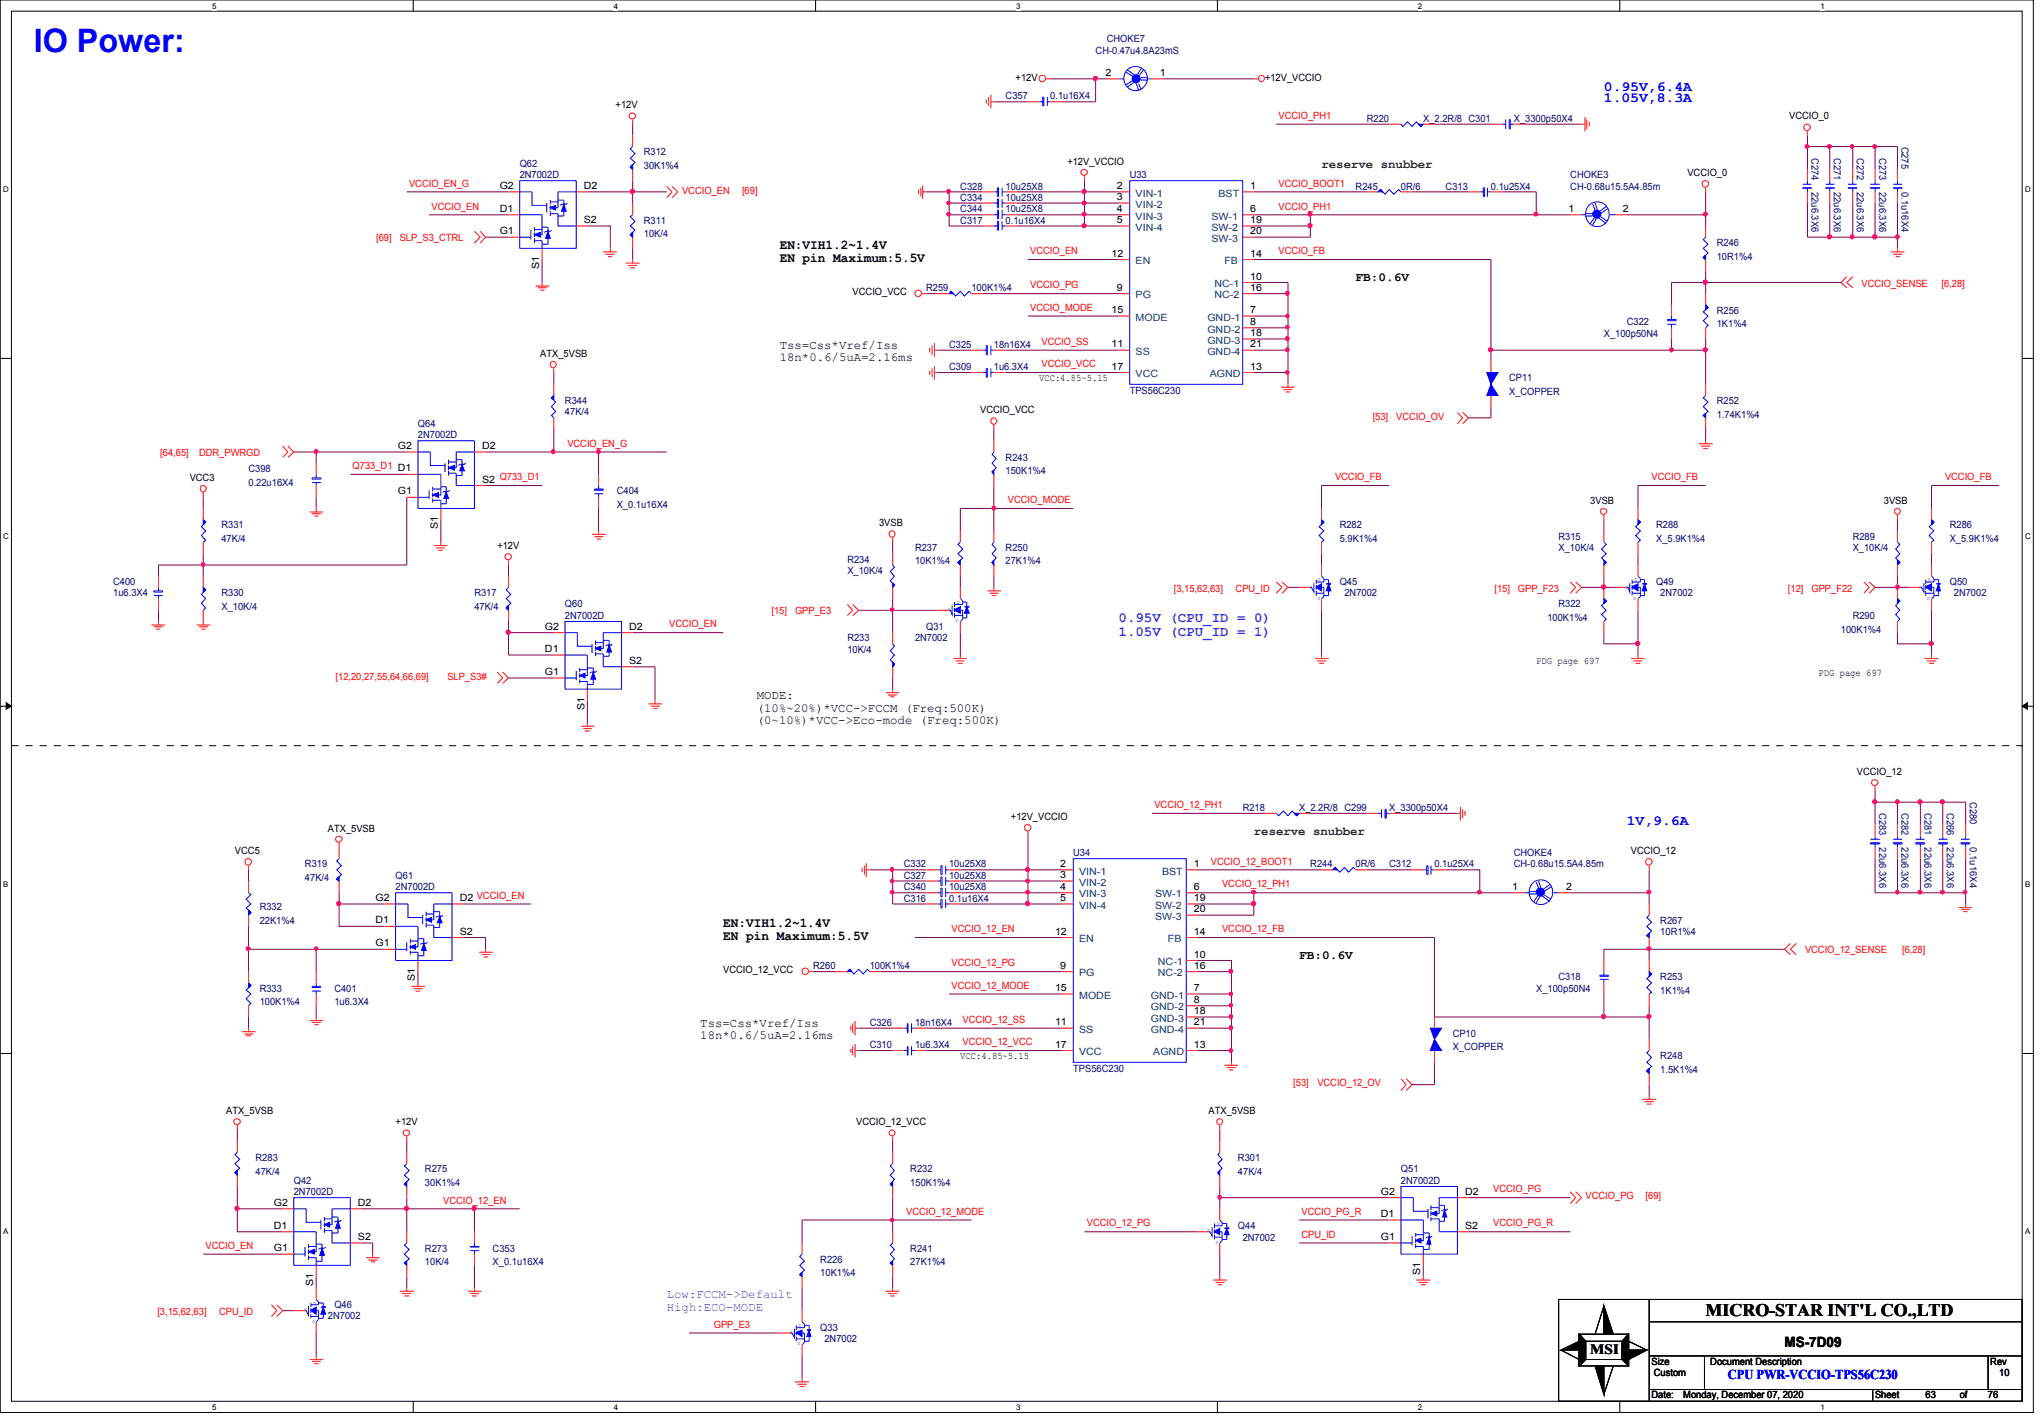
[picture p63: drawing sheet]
<svg xmlns="http://www.w3.org/2000/svg" width="294mm" height="204mm" viewBox="0 0 294 204" stroke-linecap="round" stroke-linejoin="round" font-family="sans-serif">
<defs><g id="words">
<text font-size="4.7" fill="#00f" x="4.9" y="7.5">IO Power:</text>
<text font-size="2.5" x="245.5" y="189.3">MICRO-STAR INT'L CO.,LTD</text>
<g font-size="2" fill="#00f">
<text x="230.8" y="13">0.95V,6.4A</text>
<text x="230.8" y="14.6">1.05V,8.3A</text>
<text x="234.1" y="118.7">1V,9.6A</text>
</g>
<g font-size="2" fill="#8000ff">
<text x="161" y="89.5">0.95V (CPU_ID = 0)</text>
<text x="161" y="91.5">1.05V (CPU_ID = 1)</text>
</g>
<g font-size="2">
<text x="228.9" y="194.7">MSI</text>
<text x="256.8" y="193.7">MS-7D09</text>
</g>
<g font-size="1.9">
<text x="112.2" y="35.8">EN:VIH1.2~1.4V</text>
<text x="112.2" y="37.8">EN pin Maximum:5.5V</text>
<text x="104.1" y="133.3">EN:VIH1.2~1.4V</text>
<text x="104.1" y="135.3">EN pin Maximum:5.5V</text>
</g>
<text font-size="1.9" fill="#00f" x="248.7" y="198.4">CPU PWR-VCCIO-TPS56C230</text>
<g font-size="1.8" fill="#008000">
<text x="190.2" y="24.2">reserve snubber</text>
<text x="180.5" y="120.1">reserve snubber</text>
</g>
<g font-size="1.8">
<text x="195.1" y="40.5">FB:0.6V</text>
<text x="112.2" y="50.2">Tss=Css*Vref/Iss</text>
<text x="112.2" y="52">18n*0.6/5uA=2.16ms</text>
<text x="108.9" y="100.6">MODE:</text>
<text x="108.9" y="102.4">(10%~20%)*VCC-&gt;FCCM (Freq:500K)</text>
<text x="108.9" y="104.1">(0~10%)*VCC-&gt;Eco-mode (Freq:500K)</text>
<text x="187" y="138">FB:0.6V</text>
<text x="100.8" y="147.7">Tss=Css*Vref/Iss</text>
<text x="100.8" y="149.5">18n*0.6/5uA=2.16ms</text>
</g>
<g font-size="1.8" fill="#8000ff">
<text x="96" y="186.8">Low:FCCM-&gt;Default</text>
<text x="96" y="188.6">High:ECO-MODE</text>
</g>
<g font-size="1.4">
<text x="146.2" y="11.7">+12V</text>
<text x="159.1" y="10.9">2</text>
<text x="166.9" y="10.9">1</text>
<text x="182.1" y="11.7">+12V_VCCIO</text>
<text x="88.6" y="15.6">+12V</text>
<text x="257.5" y="17.2">VCCIO_0</text>
<text x="153.6" y="23.7">+12V_VCCIO</text>
<text x="71.9" y="27.2">G2</text>
<text x="84" y="27.2">D2</text>
<text x="160.7" y="27.2">2</text>
<text x="160.7" y="28.8">3</text>
<text x="180" y="27.2">1</text>
<text x="242.9" y="25.3">VCCIO_0</text>
<text x="71.9" y="30.5">D1</text>
<text x="71.9" y="33.7">G1</text>
<text x="84" y="32.1">S2</text>
<text x="160.7" y="30.5">4</text>
<text x="160.7" y="32.1">5</text>
<text x="180" y="30.5">6</text>
<text x="180" y="32.1">19</text>
<text x="180" y="33.7">20</text>
<text x="225.8" y="30.5">1</text>
<text x="233.6" y="30.5">2</text>
<text x="77.6" y="38.7" transform="rotate(-90 77.6 38.7)">S1</text>
<text x="160" y="36.9">12</text>
<text x="160.7" y="41.8">9</text>
<text x="180" y="36.9">14</text>
<text x="180" y="40.2">10</text>
<text x="180" y="41.8">16</text>
<text x="122.7" y="42.5">VCCIO_VCC</text>
<text x="160" y="45">15</text>
<text x="180" y="45">7</text>
<text x="180" y="46.7">8</text>
<text x="77.8" y="51.3">ATX_5VSB</text>
<text x="160" y="53.2">17</text>
<text x="160" y="50">11</text>
<text x="180" y="53.2">13</text>
<text x="180" y="48.3">18</text>
<text x="180" y="50">21</text>
<text x="141.1" y="59.4">VCCIO_VCC</text>
<text x="149.6" y="54.9">VCC:4.85~5.15</text>
<text x="57.3" y="64.6">G2</text>
<text x="69.4" y="64.6">D2</text>
<text x="27.3" y="69.2">VCC3</text>
<text x="57.3" y="71.1">G1</text>
<text x="69.4" y="69.4">S2 Q733_D1</text>
<text x="63" y="76.1" transform="rotate(-90 63 76.1)">S1</text>
<text x="126.5" y="75.7">3VSB</text>
<text x="228.9" y="72.5">3VSB</text>
<text x="271.1" y="72.5">3VSB</text>
<text x="71.6" y="79">+12V</text>
<text x="78.4" y="90.6">G2</text>
<text x="78.4" y="93.8">D1</text>
<text x="90.5" y="95.5">S2</text>
<text x="90.5" y="90.6">D2</text>
<text x="221.1" y="95.5">PDG page 697</text>
<text x="78.4" y="97.1">G1</text>
<text x="261.7" y="97.2">PDG page 697</text>
<text x="84.1" y="102.1" transform="rotate(-90 84.1 102.1)">S1</text>
<text x="267.2" y="111.5">VCCIO_12</text>
<text x="47.2" y="119.6">ATX_5VSB</text>
<text x="145.5" y="117.9">+12V_VCCIO</text>
<text x="33.8" y="122.9">VCC5</text>
<text x="152.6" y="124.7">2</text>
<text x="171.8" y="124.7">1</text>
<text x="234.7" y="122.9">VCCIO_12</text>
<text x="54.1" y="129.6">G2</text>
<text x="66.2" y="129.6">D2 VCCIO_EN</text>
<text x="152.6" y="126.3">3</text>
<text x="152.6" y="128">4</text>
<text x="152.6" y="129.6">5</text>
<text x="171.8" y="128">6</text>
<text x="171.8" y="129.6">19</text>
<text x="171.8" y="131.2">20</text>
<text x="217.6" y="128">1</text>
<text x="225.4" y="128">2</text>
<text x="54.1" y="132.8">D1</text>
<text x="54.1" y="136.1">G1</text>
<text x="66.2" y="134.5">S2</text>
<text x="151.8" y="134.5">12</text>
<text x="171.8" y="137.8">10</text>
<text x="171.8" y="134.5">14</text>
<text x="59.7" y="141.1" transform="rotate(-90 59.7 141.1)">S1</text>
<text x="104.1" y="140">VCCIO_12_VCC</text>
<text x="151.8" y="142.6">15</text>
<text x="152.6" y="139.4">9</text>
<text x="171.8" y="142.6">7</text>
<text x="171.8" y="139.4">16</text>
<text x="151.8" y="147.5">11</text>
<text x="171.8" y="144.3">8</text>
<text x="171.8" y="145.9">18</text>
<text x="171.8" y="147.5">21</text>
<text x="138.2" y="152.4">VCC:4.85~5.15</text>
<text x="151.8" y="150.7">17</text>
<text x="171.8" y="150.7">13</text>
<text x="32.6" y="160.3">ATX_5VSB</text>
<text x="56.9" y="161.9">+12V</text>
<text x="123.2" y="161.9">VCCIO_12_VCC</text>
<text x="173.9" y="160.3">ATX_5VSB</text>
<text x="39.4" y="173.5">G2</text>
<text x="51.5" y="173.5">D2</text>
<text x="198.8" y="171.9">G2</text>
<text x="210.9" y="171.9">D2</text>
<text x="39.4" y="176.8">D1</text>
<text x="51.5" y="178.4">S2</text>
<text x="198.8" y="175.1">D1</text>
<text x="198.8" y="178.4">G1</text>
<text x="210.9" y="176.8">S2</text>
<text x="39.4" y="180">G1</text>
<text x="45.1" y="185" transform="rotate(-90 45.1 185)">S1</text>
<text x="204.4" y="183.4" transform="rotate(-90 204.4 183.4)">S1</text>
<text x="237.7" y="196.3">Size</text>
<text x="238" y="198">Custom</text>
<text x="246.2" y="196.3">Document Description</text>
<text x="286.5" y="196.3">Rev</text>
<text x="287.7" y="198">10</text>
<text x="237.7" y="201.2">Date:</text>
<text x="242.3" y="201.2">Monday, December 07, 2020</text>
<text x="269.9" y="201.2">Sheet</text>
<text x="277.2" y="201.2">63</text>
<text x="282.1" y="201.2">of</text>
<text x="286.1" y="201.2">76</text>
</g>
<g font-size="1.4" fill="#000080">
<text x="157.7" y="7.8">CH-0.47u4.8A23mS</text>
<text x="159.3" y="6.1">CHOKE7</text>
<text x="144.7" y="14.2">C357</text>
<text x="151.2" y="14.2">0.1u16X4</text>
<text x="196.7" y="17.5">R220</text>
<text x="204.8" y="17.5">X_2.2R/8 C301</text>
<text x="217.9" y="17.5">X_3300p50X4</text>
<text x="92.7" y="22.4">R312</text>
<text x="260.7" y="22.8" transform="rotate(90 260.7 22.8)">C274</text>
<text x="263.9" y="22.8" transform="rotate(90 263.9 22.8)">C271</text>
<text x="267.2" y="22.8" transform="rotate(90 267.2 22.8)">C272</text>
<text x="270.5" y="22.8" transform="rotate(90 270.5 22.8)">C273</text>
<text x="273.7" y="21.1" transform="rotate(90 273.7 21.1)">C275</text>
<text x="74.8" y="24">Q62</text>
<text x="74.8" y="25.7">2N7002D</text>
<text x="92.7" y="24.3">30K1%4</text>
<text x="138.2" y="27.3">C328</text>
<text x="138.2" y="28.9">C334</text>
<text x="144.7" y="27.3">10u25X8</text>
<text x="144.7" y="28.9">10u25X8</text>
<text x="162.6" y="25.7">U33</text>
<text x="195.1" y="27.3">R245</text>
<text x="201.6" y="27.3">0R/6</text>
<text x="208.1" y="27.3">C313</text>
<text x="214.6" y="27.3">0.1u25X4</text>
<text x="226" y="25.7">CHOKE3</text>
<text x="226" y="27.3">CH-0.68u15.5A4.85m</text>
<text x="260.7" y="27.6" transform="rotate(90 260.7 27.6)">22u6.3X6</text>
<text x="263.9" y="27.6" transform="rotate(90 263.9 27.6)">22u6.3X6</text>
<text x="267.2" y="27.6" transform="rotate(90 267.2 27.6)">22u6.3X6</text>
<text x="270.5" y="27.6" transform="rotate(90 270.5 27.6)">22u6.3X6</text>
<text x="273.7" y="27.6" transform="rotate(90 273.7 27.6)">0.1u16X4</text>
<text x="92.7" y="32.2">R311</text>
<text x="92.7" y="34.1">10K/4</text>
<text x="138.2" y="30.5">C344</text>
<text x="138.2" y="32.2">C317</text>
<text x="144.7" y="30.5">10u25X8</text>
<text x="144.7" y="32.2">0.1u16X4</text>
<text x="247.1" y="35.4">R246</text>
<text x="133.3" y="41.9">R259</text>
<text x="139.8" y="41.9">100K1%4</text>
<text x="247.1" y="37.3">10R1%4</text>
<text x="234.1" y="46.7">C322</text>
<text x="247.1" y="45.1">R256</text>
<text x="247.1" y="47.1">1K1%4</text>
<text x="136.6" y="50">C325</text>
<text x="136.6" y="53.3">C309</text>
<text x="143" y="50">18n16X4</text>
<text x="143" y="53.3">1u6.3X4</text>
<text x="230.8" y="48.4">X_100p50N4</text>
<text x="81.3" y="58.2">R344</text>
<text x="81.3" y="59.8">47K/4</text>
<text x="162.6" y="56.7">TPS56C230</text>
<text x="217.2" y="54.9">CP11</text>
<text x="217.2" y="56.8">X_COPPER</text>
<text x="247.1" y="58.2">R252</text>
<text x="60.2" y="61.4">Q64</text>
<text x="60.2" y="63">2N7002D</text>
<text x="247.1" y="60.1">1.74K1%4</text>
<text x="35.8" y="67.9">C398</text>
<text x="35.8" y="69.8">0.22u16X4</text>
<text x="88.8" y="71.1">C404</text>
<text x="144.7" y="66.3">R243</text>
<text x="144.7" y="68.2">150K1%4</text>
<text x="31.9" y="76">R331</text>
<text x="31.9" y="78">47K/4</text>
<text x="88.8" y="73.1">X_0.1u16X4</text>
<text x="192.8" y="76">R282</text>
<text x="192.8" y="78">5.9K1%4</text>
<text x="224.3" y="77.6">R315</text>
<text x="238.4" y="76">R288</text>
<text x="238.4" y="78">X_5.9K1%4</text>
<text x="266.7" y="77.6">R289</text>
<text x="280.6" y="76">R286</text>
<text x="280.6" y="78">X_5.9K1%4</text>
<text x="122" y="80.9">R234</text>
<text x="122" y="82.5">X_10K/4</text>
<text x="131.7" y="79.2">R237</text>
<text x="131.7" y="81.2">10K1%4</text>
<text x="144.7" y="79.2">R250</text>
<text x="144.7" y="81.2">27K1%4</text>
<text x="224.3" y="79.2">X_10K/4</text>
<text x="266.7" y="79.2">X_10K/4</text>
<text x="16.3" y="84.2">C400</text>
<text x="16.3" y="85.8">1u6.3X4</text>
<text x="31.9" y="85.8">R330</text>
<text x="31.9" y="87.7">X_10K/4</text>
<text x="68.3" y="85.8">R317</text>
<text x="68.3" y="87.7">47K/4</text>
<text x="81.3" y="87.4">Q60</text>
<text x="81.3" y="89.1">2N7002D</text>
<text x="192.8" y="84.2">Q45</text>
<text x="193.5" y="85.8">2N7002</text>
<text x="222.7" y="89.3">100K1%4</text>
<text x="224.3" y="87.4">R322</text>
<text x="238.4" y="84.2">Q49</text>
<text x="239" y="85.8">2N7002</text>
<text x="266.7" y="89.1">R290</text>
<text x="280.6" y="84.2">Q50</text>
<text x="281.2" y="85.8">2N7002</text>
<text x="122" y="92.3">R233</text>
<text x="122" y="93.9">10K/4</text>
<text x="131.7" y="92.3">2N7002</text>
<text x="133.3" y="90.7">Q31</text>
<text x="265" y="91">100K1%4</text>
<text x="178.9" y="116.7">R218</text>
<text x="187" y="116.7">X_2.2R/8 C299</text>
<text x="199.9" y="116.7">X_3300p50X4</text>
<text x="270.5" y="117" transform="rotate(90 270.5 117)">C283</text>
<text x="273.7" y="117" transform="rotate(90 273.7 117)">C282</text>
<text x="277" y="117" transform="rotate(90 277 117)">C281</text>
<text x="280.2" y="117" transform="rotate(90 280.2 117)">C266</text>
<text x="283.5" y="115.4" transform="rotate(90 283.5 115.4)">C280</text>
<text x="43.9" y="124.8">R319</text>
<text x="130.1" y="124.8">C332</text>
<text x="136.6" y="124.8">10u25X8</text>
<text x="154.5" y="123.2">U34</text>
<text x="188.6" y="124.8">R244</text>
<text x="195.1" y="124.8">0R/6</text>
<text x="199.9" y="124.8">C312</text>
<text x="206.5" y="124.8">0.1u25X4</text>
<text x="217.9" y="123.2">CHOKE4</text>
<text x="217.9" y="124.8">CH-0.68u15.5A4.85m</text>
<text x="270.5" y="121.9" transform="rotate(90 270.5 121.9)">22u6.3X6</text>
<text x="273.7" y="121.9" transform="rotate(90 273.7 121.9)">22u6.3X6</text>
<text x="277" y="121.9" transform="rotate(90 277 121.9)">22u6.3X6</text>
<text x="280.2" y="121.9" transform="rotate(90 280.2 121.9)">22u6.3X6</text>
<text x="283.5" y="121.9" transform="rotate(90 283.5 121.9)">0.1u16X4</text>
<text x="37.4" y="131">R332</text>
<text x="43.9" y="126.7">47K/4</text>
<text x="56.9" y="126.4">Q61</text>
<text x="56.9" y="128">2N7002D</text>
<text x="130.1" y="126.4">C327</text>
<text x="130.1" y="128">C340</text>
<text x="130.1" y="129.7">C316</text>
<text x="136.6" y="126.4">10u25X8</text>
<text x="136.6" y="128">10u25X8</text>
<text x="136.6" y="129.7">0.1u16X4</text>
<text x="37.4" y="132.9">22K1%4</text>
<text x="239" y="132.9">R267</text>
<text x="239" y="134.5">10R1%4</text>
<text x="37.4" y="142.7">R333</text>
<text x="48.1" y="142.7">C401</text>
<text x="117" y="139.4">R260</text>
<text x="125.2" y="139.4">100K1%4</text>
<text x="221.1" y="142.7">X_100p50N4</text>
<text x="224.3" y="141.1">C318</text>
<text x="239" y="141.1">R253</text>
<text x="239" y="143">1K1%4</text>
<text x="37.4" y="144.6">100K1%4</text>
<text x="48.1" y="144.6">1u6.3X4</text>
<text x="125.2" y="147.6">C326</text>
<text x="131.7" y="147.6">18n16X4</text>
<text x="209.1" y="149.2">CP10</text>
<text x="125.2" y="150.8">C310</text>
<text x="131.7" y="150.8">1u6.3X4</text>
<text x="154.5" y="154.3">TPS56C230</text>
<text x="209.1" y="151.1">X_COPPER</text>
<text x="239" y="152.4">R248</text>
<text x="239" y="154.3">1.5K1%4</text>
<text x="36.8" y="167">R283</text>
<text x="178.2" y="167">R301</text>
<text x="36.8" y="169">47K/4</text>
<text x="42.3" y="170.3">Q42</text>
<text x="42.3" y="172">2N7002D</text>
<text x="61.2" y="168.7">R275</text>
<text x="61.2" y="170.6">30K1%4</text>
<text x="131" y="168.7">R232</text>
<text x="131" y="170.6">150K1%4</text>
<text x="178.2" y="169">47K/4</text>
<text x="201.6" y="168.7">Q51</text>
<text x="201.6" y="170.3">2N7002D</text>
<text x="178.2" y="176.8">Q44</text>
<text x="178.9" y="178.5">2N7002</text>
<text x="61.2" y="180.1">R273</text>
<text x="61.2" y="182">10K/4</text>
<text x="70.9" y="180.1">C353</text>
<text x="70.9" y="182">X_0.1u16X4</text>
<text x="118.1" y="181.7">R226</text>
<text x="118.1" y="183.6">10K1%4</text>
<text x="131" y="180.1">R241</text>
<text x="131" y="182">27K1%4</text>
<text x="47.2" y="189.8">2N7002</text>
<text x="48.1" y="188.2">Q46</text>
<text x="118.1" y="191.4">Q33</text>
<text x="118.7" y="193">2N7002</text>
</g>
<g font-size="1.4" fill="#f00">
<text x="184" y="17.1">VCCIO_PH1</text>
<text x="58.9" y="26.8">VCCIO_EN_G</text>
<text x="98.2" y="27.9">VCCIO_EN</text>
<text x="106.8" y="27.9">[69]</text>
<text x="184" y="26.8">VCCIO_BOOT1</text>
<text x="54.1" y="34.7">[69]</text>
<text x="57.5" y="34.7">SLP_S3_CTRL</text>
<text x="62.1" y="30.1">VCCIO_EN</text>
<text x="184" y="30.1">VCCIO_PH1</text>
<text x="148.3" y="41.5">VCCIO_PG</text>
<text x="148.3" y="36.6">VCCIO_EN</text>
<text x="184" y="36.6">VCCIO_FB</text>
<text x="267.9" y="41.2">VCCIO_SENSE</text>
<text x="279.4" y="41.2">[6,28]</text>
<text x="148.3" y="44.7">VCCIO_MODE</text>
<text x="149.9" y="52.8">VCCIO_VCC</text>
<text x="149.9" y="49.6">VCCIO_SS</text>
<text x="23.1" y="65.6">[64,65]</text>
<text x="28.7" y="65.6">DDR_PWRGD</text>
<text x="81.7" y="64.3">VCCIO_EN_G</text>
<text x="197.6" y="60.5">[53]</text>
<text x="201" y="60.5">VCCIO_OV</text>
<text x="50.8" y="67.5">Q733_D1 D1</text>
<text x="192.1" y="69.1">VCCIO_FB</text>
<text x="237.7" y="69.1">VCCIO_FB</text>
<text x="279.9" y="69.1">VCCIO_FB</text>
<text x="145.1" y="72.4">VCCIO_MODE</text>
<text x="111" y="88.4">[15]</text>
<text x="114.4" y="88.4">GPP_E3</text>
<text x="168.9" y="85.2">[3,15,62,63]</text>
<text x="177.8" y="85.2">CPU_ID</text>
<text x="215.1" y="85.2">[15]</text>
<text x="218.5" y="85.2">GPP_F23</text>
<text x="257.3" y="85.2">[12]</text>
<text x="260.7" y="85.2">GPP_F22</text>
<text x="96.3" y="90.3">VCCIO_EN</text>
<text x="48.3" y="97.8">[12,20,27,55,64,66,69]</text>
<text x="64.4" y="97.8">SLP_S3#</text>
<text x="166.2" y="116.2">VCCIO_12_PH1</text>
<text x="174.3" y="124.4">VCCIO_12_BOOT1</text>
<text x="175.9" y="127.7">VCCIO_12_PH1</text>
<text x="136.9" y="134.1">VCCIO_12_EN</text>
<text x="175.9" y="134.1">VCCIO_12_FB</text>
<text x="259.8" y="137.2">VCCIO_12_SENSE</text>
<text x="273.8" y="137.2">[6,28]</text>
<text x="136.9" y="139">VCCIO_12_PG</text>
<text x="136.9" y="142.2">VCCIO_12_MODE</text>
<text x="138.6" y="147.2">VCCIO_12_SS</text>
<text x="138.6" y="150.4">VCCIO_12_VCC</text>
<text x="186.1" y="156.3">[53]</text>
<text x="189.6" y="156.3">VCCIO_12_OV</text>
<text x="63.8" y="173.1">VCCIO_12_EN</text>
<text x="214.9" y="171.5">VCCIO_PG</text>
<text x="228.2" y="172.6">VCCIO_PG</text>
<text x="236.9" y="172.6">[69]</text>
<text x="29.6" y="179.7">VCCIO_EN</text>
<text x="130.4" y="174.8">VCCIO_12_MODE</text>
<text x="156.4" y="176.4">VCCIO_12_PG</text>
<text x="187.3" y="178.1">CPU_ID</text>
<text x="187.3" y="174.8">VCCIO_PG_R</text>
<text x="214.9" y="176.4">VCCIO_PG_R</text>
<text x="22.6" y="189.1">[3,15,62,63]</text>
<text x="31.5" y="189.1">CPU_ID</text>
<text x="102.7" y="191">GPP_E3</text>
</g>
<g font-size="1.4" fill="#004080">
<text x="163.4" y="28.3">VIN-1</text>
<text x="163.4" y="29.9">VIN-2</text>
<text x="175.4" y="28.3">BST</text>
<text x="163.4" y="31.6">VIN-3</text>
<text x="163.4" y="33.2">VIN-4</text>
<text x="174.4" y="31.6">SW-1</text>
<text x="174.4" y="33.2">SW-2</text>
<text x="174.4" y="34.8">SW-3</text>
<text x="163.4" y="38">EN</text>
<text x="174.8" y="41.3">NC-1</text>
<text x="176.2" y="38">FB</text>
<text x="163.4" y="42.9">PG</text>
<text x="163.4" y="46.1">MODE</text>
<text x="173.8" y="46.1">GND-1</text>
<text x="173.8" y="47.8">GND-2</text>
<text x="174.8" y="42.9">NC-2</text>
<text x="163.4" y="51.1">SS</text>
<text x="173.8" y="49.4">GND-3</text>
<text x="173.8" y="51.1">GND-4</text>
<text x="163.4" y="54.3">VCC</text>
<text x="174.1" y="54.3">AGND</text>
<text x="155.3" y="125.8">VIN-1</text>
<text x="167.3" y="125.8">BST</text>
<text x="155.3" y="127.4">VIN-2</text>
<text x="155.3" y="129.1">VIN-3</text>
<text x="155.3" y="130.7">VIN-4</text>
<text x="166.2" y="129.1">SW-1</text>
<text x="166.2" y="130.7">SW-2</text>
<text x="155.3" y="135.6">EN</text>
<text x="166.2" y="132.3">SW-3</text>
<text x="168.1" y="135.6">FB</text>
<text x="155.3" y="140.5">PG</text>
<text x="155.3" y="143.7">MODE</text>
<text x="165.6" y="143.7">GND-1</text>
<text x="166.7" y="138.9">NC-1</text>
<text x="166.7" y="140.5">NC-2</text>
<text x="155.3" y="148.6">SS</text>
<text x="165.6" y="145.4">GND-2</text>
<text x="165.6" y="147">GND-3</text>
<text x="165.6" y="148.6">GND-4</text>
<text x="155.3" y="151.8">VCC</text>
<text x="166" y="151.8">AGND</text>
</g>
<g font-size="1.1">
<text x="30.5" y="1.3">5</text>
<text x="88.3" y="1.3">4</text>
<text x="146.3" y="1.3">3</text>
<text x="204.1" y="1.3">2</text>
<text x="262" y="1.3">1</text>
<text x=".5" y="27.6">D</text>
<text x="291.5" y="27.6">D</text>
<text x=".5" y="77.6">C</text>
<text x="291.5" y="77.6">C</text>
<text x=".5" y="127.6">B</text>
<text x="291.5" y="127.6">B</text>
<text x=".5" y="177.5">A</text>
<text x="291.5" y="177.5">A</text>
<text x="30.5" y="202.9">5</text>
<text x="88.3" y="202.9">4</text>
<text x="146.3" y="202.9">3</text>
<text x="204.1" y="202.9">2</text>
<text x="262" y="202.9">1</text>
</g>
<g font-size=".8" fill="#00f">
<text x="189.7" y="83.7">D</text>
<text x="235.2" y="83.7">D</text>
<text x="277.5" y="83.7">D</text>
<text x="136.4" y="87.9">G</text>
<text x="137.5" y="89.5">S</text>
<text x="137.7" y="86.9">D</text>
<text x="188.4" y="84.7">G</text>
<text x="189.6" y="86.3">S</text>
<text x="234" y="84.7">G</text>
<text x="235.1" y="86.3">S</text>
<text x="276.2" y="84.7">G</text>
<text x="277.3" y="86.3">S</text>
<text x="173.8" y="177.3">G</text>
<text x="175" y="178.9">S</text>
<text x="175.1" y="176.3">D</text>
<text x="43.7" y="188.6">G</text>
<text x="44.9" y="190.3">S</text>
<text x="45.1" y="187.7">D</text>
<text x="113.7" y="191.9">G</text>
<text x="114.9" y="190.9">D</text>
<text x="114.8" y="193.5">S</text>
</g>
</g></defs>
<path d="M0 0h292.7v203.2h-292.7zM1.6 1.6h289.4v200h-289.4z" fill="none" stroke="#000" stroke-width=".14"/>
<g fill="#fff">
<path d="M30.5 .3h.6v1.2h-.6z"/>
<path d="M30.5 201.9h.6v1.2h-.6z"/>
</g>
<path d="M59.5 0v1.6M59.5 201.6v1.6" fill="none" stroke="#000" stroke-width=".14"/>
<g fill="#fff">
<path d="M88.3 .3h.6v1.2h-.6z"/>
<path d="M88.3 201.9h.6v1.2h-.6z"/>
</g>
<path d="M117.4 0v1.6M117.4 201.6v1.6" fill="none" stroke="#000" stroke-width=".14"/>
<g fill="#fff">
<path d="M146.3 .3h.6v1.2h-.6z"/>
<path d="M146.3 201.9h.6v1.2h-.6z"/>
</g>
<path d="M175.2 0v1.6M175.2 201.6v1.6" fill="none" stroke="#000" stroke-width=".14"/>
<g fill="#fff">
<path d="M204.1 .3h.6v1.2h-.6z"/>
<path d="M204.1 201.9h.6v1.2h-.6z"/>
</g>
<path d="M233.1 0v1.6M233.1 201.6v1.6" fill="none" stroke="#000" stroke-width=".14"/>
<g fill="#fff">
<path d="M262 .3h.6v1.2h-.6z"/>
<path d="M262 201.9h.6v1.2h-.6z"/>
<path d="M.5 26.6h.7v1.3h-.7z"/>
<path d="M291.5 26.6h.7v1.3h-.7z"/>
<path d="M.5 76.5h.7v1.3h-.7z"/>
<path d="M291.5 76.5h.7v1.3h-.7z"/>
</g>
<path d="M0 51.6h1.6M291 51.6h1.7" fill="none" stroke="#000" stroke-width=".14"/>
<g fill="#fff">
<path d="M.5 126.6h.6v1.2h-.6z"/>
<path d="M291.5 126.6h.6v1.2h-.6z"/>
</g>
<path d="M0 101.6h1.6M.9 101.1l.7 .5-.7 .4zM291 101.6h1.7M291 101.6l.8-.5v.9z" fill="none" stroke="#000" stroke-width=".14"/>
<path d="M.9 101.1l.7 .5-.7 .4zM291 101.6l.8-.5v.9z" fill="#000"/>
<g fill="#fff">
<path d="M.5 176.5h.6v1.3h-.6z"/>
<path d="M291.5 176.5h.6v1.3h-.6z"/>
</g>
<g fill="none" stroke="#000" stroke-width=".14">
<path d="M0 151.6h1.6M291 151.6h1.7M224.3 186.9h66.7v14.7h-66.7zM224.7 194.2l2.6-1.2v1.2zM224.7 194.2l2.6 1.4M227.3 191.9l.9 1.1v2.6l-.9 .9zM227.3 191.9l.9 1.1M227.3 191.9h7.1v4.6h-7.1zM228.2 195.6l-.9 .9M228.2 193h5.3v2.6h-5.3zM229.6 196.5h1.2v4.1zM230.8 187.9l1.4 4h-1.4z"/>
<path d="M230.8 187.9l-1.2 4M232.2 196.5l-1.4 4.1M233.5 195.6l.9 .9M234.4 193l2.6 1.2M234.4 194.2h2.6l-2.6 1.4zM234.4 191.9v4.6l-.9-.9v-2.6zM234.4 191.9l-.9 1.1M237.4 199.9h53.6M237.4 195.1h53.6M237.4 190.2h53.6M237.4 186.9v14.7M245.3 195.1v4.8"/>
<path d="M269.5 199.9v1.7M286.1 195.1v4.8"/>
</g>
<path d="M1.6 107.3h289.4" fill="none" stroke="#000" stroke-width=".14" stroke-dasharray="1 1 1 1 1 1 1 1" stroke-linecap="butt"/>
<g fill="none" stroke="#f00" stroke-width=".14">
<path d="M91.1 17.2v.7M141.9 14.3v.6M142.3 14v1.2M142.6 14.6h.4M142.6 13.6v2M150.6 11.3h.6M180.5 11.3h.6M227.6 17.9h.5M228.1 16.8v2.1M228.4 17.2v1.3M228.7 17.5v.7M260.1 18.9v.6"/>
<path d="M68.3 33.3l.8 .8-.8 .9M69.1 33.3l.8 .8-.8 .9M86.8 36.2h2M87.2 36.6h1.2M87.5 36.9h.6M87.8 35.7v.5M90 37.8h2.1M90.4 38.2h1.3M90.7 38.5h.7M91.1 37.3v.5M96 26.8l.7 .8-.7 .8M96.7 26.8l.9 .8-.9 .8"/>
<path d="M132.2 27.3v.6M132.5 27v1.3M132.8 27.6h.5M132.8 26.7v1.9M141.4 30.9h1.6M144.7 30.9h1.6M156.1 25.3v.7M245.5 27v.6M265.8 39.8l-.8 .8 .8 .8M266.7 39.8l-.9 .8 .9 .8M272.2 36.2h1.9M272.5 36.6h1.3"/>
<path d="M272.8 36.9h.6M273.1 35.7v.5M77.1 41.1h1.9M77.4 41.4h1.3M77.8 41.7h.6M78 40.6v.5M79.7 53v.6M132.7 42.2h.6M133.8 53.3v.6M133.8 50v.7M134.2 53v1.3M134.2 49.7v1.4"/>
<path d="M134.5 53.6h.4M134.5 50.4h.4M134.5 52.7v1.9M134.5 49.4v2M184.4 55.7h1.9M184.7 56.1h1.3M185 56.4h.6M185.4 55.3v.4M209.8 59.4l.7 .7-.7 .9M210.5 59.4l.9 .7-.9 .9M29.2 70.9v.6M40.7 64.2l.7 .8-.7 .8"/>
<path d="M41.4 64.2l.9 .8-.9 .8M44.6 73.7h1.9M44.9 73.9h1.3M45.3 74.3h.5M45.5 73.2v.5M62.4 78.5h2M62.8 78.8h1.2M63.1 79.2h.6M63.5 78v.5M85.2 76.9h2M85.6 77.2h1.2M85.9 77.6h.6"/>
<path d="M86.1 76.4v.5M128.5 77.4v.6M143 61.1v.6M230.8 74.1v.7M244.5 63.8h2M244.8 64.2h1.4M245.2 64.5h.6M245.5 63.4v.4M273.1 74.1v.7M21.8 89.9h1.9M22.1 90.2h1.3M22.5 90.5h.6"/>
<path d="M22.8 89.4v.5M28.3 89.9h2M28.7 90.2h1.2M29 90.5h.6M29.2 89.4v.5M71.6 96.7l.7 .8-.7 .8M72.3 96.7l.9 .8-.9 .8M73.2 80.6v.7M122 87l.7 .8-.7 .8M122.7 87l.9 .8-.9 .8M127.5 99.7h1.9M127.8 100h1.3"/>
<path d="M128.5 99.1v.6M137.2 94.7h1.9M137.5 95.1h1.3M137.9 95.4h.7M138.2 94.2v.5M142.1 85h2M142.5 85.3h1.2M142.8 85.7h.6M143 84.5v.5M183.7 83.7l.8 .8-.8 .8M184.5 83.7l.9 .8-.9 .8M189.3 94.7h1.9"/>
<path d="M189.6 95.1h1.3M189.9 95.4h.6M190.2 94.2v.5M226 83.7l.8 .8-.8 .8M226.8 83.7l.8 .8-.8 .8M234.7 94.7h2M235.1 95.1h1.2M235.4 95.4h.7M235.8 94.2v.5M268.3 83.7l.7 .8-.7 .8M269 83.7l.9 .8-.9 .8M277 94.7h2"/>
<path d="M277.3 95.1h1.4M277.7 95.4h.6M278 94.2v.5M83.6 104.5h2M83.9 104.8h1.3M84.2 105.2h.7M84.5 104.1v.4M93.3 101.3h2M93.7 101.6h1.3M94 101.9h.6M94.3 100.8v.5M128.1 100.2h.6"/>
<path d="M148 119.6v.7M209.8 117h.4M210.2 116.1v1.9M210.5 116.4v1.3M210.9 116.7v.7M269.9 113.1v.7M35.8 124.5v.6M48.8 121.2v.7M69 137h1.9M69.3 137.3h1.3M69.6 137.7h.6M69.9 136.6v.4"/>
<path d="M116.5 139.8h.6M124.1 124.8v.7M124.4 124.5v1.3M124.7 125.1h.5M124.7 124.2v2M237.4 124.5v.6M257.7 135.7l-.9 .9 .9 .7M258.5 135.7l-.8 .9 .8 .7M281.9 130.6h1.9M282.2 130.8h1.3M282.6 131.2h.6M282.9 130.1v.5"/>
<path d="M34.8 148.4h2M35.2 148.8h1.2M35.4 149h.7M35.8 147.9v.5M44.6 146.8h1.9M44.9 147.1h1.3M45.3 147.4h.5M45.5 146.3v.5M59.2 141.9h2M59.6 142.2h1.2M59.8 142.6h.7M60.2 141.4v.5"/>
<path d="M122.5 150.9v.6M122.5 147.6v.7M122.7 150.5v1.3M122.7 147.2v1.4M123.1 151.1h.5M123.1 147.9h.5M123.1 150.2v1.9M123.1 146.9v2M176.2 153.3h2M176.6 153.6h1.2M176.9 153.9h.6M177.3 152.8v.5"/>
<path d="M201.6 155.2l.8 .8-.8 .9M202.4 155.2l.8 .8-.8 .9M236.3 158.2h2.1M236.7 158.5h1.3M237 158.8h.7M237.4 157.7v.5M34.2 161.9v.7M58.5 163.5v.7M128.5 163.5v.7M175.6 161.9v.7M226 171.5l.8 .8-.8 .8M226.8 171.5l.8 .8-.8 .8"/>
<path d="M39.1 187.7l.7 .9-.7 .8M39.8 187.7l.9 .9-.9 .8M44.6 195.6h1.9M44.9 195.8h1.3M45.3 196.2h.5M45.5 195.1v.5M52.7 180.9h2M53 181.3h1.3M53.4 181.5h.6M53.6 180.4v.5M57.5 185.8h2.1M57.9 186.1h1.3"/>
<path d="M58.2 186.4h.7M58.5 185.3v.5M67.4 185.8h1.9M67.7 186.1h1.3M67.9 186.4h.7M68.3 185.3v.5M114.4 198.8h2.1M114.8 199.1h1.3M115.1 199.5h.7M115.4 198.3v.5M127.5 185.8h1.9M127.8 186.1h1.3"/>
<path d="M128.1 186.4h.6M128.5 185.3v.5M174.6 184.2h2M175 184.5h1.2M175.3 184.8h.6M175.6 183.6v.6M203.8 184.2h2.1M204.2 184.5h1.3M204.5 184.8h.7M204.9 183.6v.6"/>
<circle cx="91" cy="16.7" r=".45"/>
<circle cx="150" cy="11.3" r=".48"/>
<circle cx="181.5" cy="11.3" r=".45"/>
<circle cx="260.1" cy="18.3" r=".48"/>
<circle cx="156.1" cy="24.8" r=".45"/>
<circle cx="245.4" cy="26.4" r=".48"/>
<circle cx="79.6" cy="52.4" r=".45"/>
<circle cx="132.2" cy="42.2" r=".48"/>
<circle cx="29.2" cy="70.3" r=".45"/>
<circle cx="128.4" cy="76.8" r=".45"/>
<circle cx="143" cy="60.6" r=".45"/>
<circle cx="230.8" cy="73.6" r=".45"/>
<circle cx="273.1" cy="73.6" r=".42"/>
<circle cx="73.2" cy="80.1" r=".45"/>
<circle cx="147.9" cy="119.1" r=".48"/>
<circle cx="269.8" cy="112.6" r=".45"/>
<circle cx="35.7" cy="124" r=".48"/>
<circle cx="48.8" cy="120.7" r=".45"/>
<circle cx="115.9" cy="139.7" r=".48"/>
<circle cx="237.3" cy="124" r=".48"/>
<circle cx="34.1" cy="161.4" r=".45"/>
<circle cx="58.5" cy="163" r=".45"/>
<circle cx="128.4" cy="163" r=".42"/>
<circle cx="175.6" cy="161.4" r=".42"/>
</g>
<g fill="#000">
<path d="M224.7 194.2l2.6-1.2v1.2zM230.8 187.9l1.4 4h-1.4zM234.4 194.2h2.6l-2.6 1.4zM229.6 196.5h1.2v4.1z"/>
<path d="M227.3 191.9l.9 1.1v2.6l-.9 .9z" fill-rule="evenodd"/>
<path d="M227.3 191.9l.9 1.1v2.6l-.9 .9z" fill-rule="evenodd"/>
<path d="M227.3 191.9l.9 1.1v2.6l-.9 .9z" fill-rule="evenodd"/>
<path d="M234.4 191.9v4.6l-.9-.9v-2.6z" fill-rule="evenodd"/>
<path d="M234.4 191.9v4.6l-.9-.9v-2.6z" fill-rule="evenodd"/>
<path d="M234.4 191.9v4.6l-.9-.9v-2.6z" fill-rule="evenodd"/>
</g>
<path d="M143 30.9h.6M143.6 30.2h.1v1.3h-.1zM144.2 30.2v1.3M144.2 30.9h.5M273.1 78l.3 .3-.6 .7 .6 .7-.6 .6 .6 .6-.3 .4" fill="none" stroke="#00f" stroke-width=".14"/>
<path d="M273.1 80.6l.3 .3-.3 .4v-.7l.3 .3z" fill-rule="evenodd" fill="#00f"/>
<path d="M273.1 80.6l.3 .3-.3 .4v-.7l.3 .3zM58.5 178.8l-.3 .4 .7 .6-.7 .6 .7 .7-.7 .6 .3 .3" fill="none" stroke="#00f" stroke-width=".14"/>
<path d="M273.1 76.4v1.6M273.1 81.3v1.6" fill="none" stroke="#f00" stroke-width=".14"/>
<path d="M58.2 181.7l.3-.3v.6l-.3-.3 .3-.3z" fill-rule="evenodd" fill="#00f"/>
<path d="M58.2 181.7l.3-.3v.6l-.3-.3 .3-.3z" fill="none" stroke="#00f" stroke-width=".14"/>
<path d="M58.5 177.2v1.6M58.5 182v1.6" fill="none" stroke="#f00" stroke-width=".14"/>
<circle cx="229.8" cy="30.8" r=".59" fill="#00f"/>
<g fill="none" stroke="#00f" stroke-width=".14">
<path d="M227.6 30.9h.6M228.2 30.7h1M228.2 31.1h1M228.7 29.5a1.73 1.73 0 0 1 2.4 .1 1.73 1.73 0 0 1 0 2.4 1.73 1.73 0 0 1-2.4 .1 1.92 1.92 0 0 1 0-2.6zM229.2 29.4l.4 .8M229.6 29.2l.3 1M229.6 31.2l-.7 1M229.7 31.5l-.5 .8M230.1 31.3l1.1 .9M230.3 31.2l1.1 .6M231.2 29.7l-.9 .7M231.4 30.1l-1.1 .6"/>
<path d="M231.7 30.9h.8"/>
<circle cx="229.8" cy="30.8" r=".59"/>
</g>
<path d="M226 30.9h1.6M232.5 30.9h1.6" fill="none" stroke="#f00" stroke-width=".14"/>
<circle cx="163.5" cy="11.3" r=".59" fill="#00f"/>
<g fill="none" stroke="#00f" stroke-width=".14">
<path d="M161 11.3h.8M162.1 10.4l1 .6M162.3 10.1l1.1 .7M163.1 11.5l-1 .7M163.2 11.9l-.9 .6M163.5 12l.4 1M163.9 12l.3 .8M164.2 11.5h1M164.2 11.2h1M164.2 9.9l-.5 .9M164.6 10.1l-.7 .9M165.2 11.3h.6"/>
<path d="M136.6 42.2l.3-.3 .6 .7 .7-.7 .6 .7 .7-.7 .3 .3M272.5 120.7h1.3M272.5 121.2h1.3v.2h-1.3zM273.1 121.4v.5M273.1 120.3v.4"/>
<circle cx="163.4" cy="11.3" r="1.72"/>
<circle cx="163.5" cy="11.3" r=".59"/>
</g>
<path d="M159.3 11.3h1.7M165.8 11.3h1.6M273.1 118.6v1.7M273.1 121.9v1.6" fill="none" stroke="#f00" stroke-width=".14"/>
<path d="M136.9 41.9l.3 .3h-.6l.3-.3 .3 .3z" fill-rule="evenodd" fill="#00f"/>
<path d="M136.9 41.9l.3 .3h-.6l.3-.3 .3 .3zM122 139.8l.3-.4 .6 .7 .7-.7 .6 .7 .6-.7 .4 .4" fill="none" stroke="#00f" stroke-width=".14"/>
<path d="M134.9 42.2h1.7M139.8 42.2h1.6" fill="none" stroke="#f00" stroke-width=".14"/>
<path d="M122.3 139.4l.3 .4h-.6l.3-.4 .3 .4z" fill-rule="evenodd" fill="#00f"/>
<path d="M48.8 123.5l-.3 .4 .6 .6-.6 .6 .6 .7-.6 .7 .3 .2M122.3 139.4l.3 .4h-.6l.3-.4 .3 .4z" fill="none" stroke="#00f" stroke-width=".14"/>
<path d="M120.4 139.8h1.6M125.2 139.8h1.6" fill="none" stroke="#f00" stroke-width=".14"/>
<path d="M48.5 126.5l.3-.3v.5l-.3-.2 .3-.3z" fill-rule="evenodd" fill="#00f"/>
<path d="M48.5 126.5l.3-.3v.5l-.3-.2 .3-.3zM237.4 131.7l-.4 .3 .7 .7-.7 .6 .7 .6-.7 .7 .4 .3" fill="none" stroke="#00f" stroke-width=".14"/>
<path d="M48.8 126.7v1.7M48.8 121.9v1.6" fill="none" stroke="#f00" stroke-width=".14"/>
<path d="M237 134.6l.4-.3v.6l-.4-.3 .4-.3z" fill-rule="evenodd" fill="#00f"/>
<path d="M237 134.6l.4-.3v.6l-.4-.3 .4-.3zM115.4 180.4l-.3 .4 .7 .6-.7 .6 .7 .7-.7 .7 .3 .2" fill="none" stroke="#00f" stroke-width=".14"/>
<path d="M237.4 134.9v1.7M237.4 130.1v1.6" fill="none" stroke="#f00" stroke-width=".14"/>
<path d="M115.1 183.4l.3-.3v.5l-.3-.2 .3-.3z" fill-rule="evenodd" fill="#00f"/>
<path d="M143 65l-.2 .4 .6 .6-.6 .6 .6 .7-.6 .6 .2 .3M204.9 125.1h.5M205.4 124.5h.1v1.3h-.1zM206 124.5v1.3M206 125.1h.5M115.1 183.4l.3-.3v.5l-.3-.2 .3-.3z" fill="none" stroke="#00f" stroke-width=".14"/>
<path d="M203.2 125.1h1.7M206.5 125.1h1.6M115.4 178.8v1.6M115.4 183.6v1.7" fill="none" stroke="#f00" stroke-width=".14"/>
<path d="M142.8 67.9l.2-.2v.5l-.2-.3 .2-.2z" fill-rule="evenodd" fill="#00f"/>
<path d="M142.8 67.9l.2-.2v.5l-.2-.3 .2-.2zM128.5 81.3l.2 .3-.6 .6 .6 .7-.6 .7 .6 .6-.2 .3" fill="none" stroke="#00f" stroke-width=".14"/>
<path d="M143 68.2v1.7M143 63.4v1.6" fill="none" stroke="#f00" stroke-width=".14"/>
<path d="M128.5 83.9l.2 .3-.2 .3v-.6l.2 .3z" fill-rule="evenodd" fill="#00f"/>
<path d="M128.5 83.9l.2 .3-.2 .3v-.6l.2 .3zM275.7 120.7h1.3M275.7 121.2h1.3v.2h-1.3zM276.4 121.4v.5M276.4 120.3v.4" fill="none" stroke="#00f" stroke-width=".14"/>
<path d="M128.5 79.7v1.6M128.5 84.5v1.6M276.4 118.6v1.7M276.4 121.9v1.6" fill="none" stroke="#f00" stroke-width=".14"/>
<circle cx="221.7" cy="128.3" r=".59" fill="#00f"/>
<g fill="none" stroke="#00f" stroke-width=".14">
<path d="M219.5 128.4h.6M220.1 128.3h1M220.1 128.6h1M220.6 127.1a1.73 1.73 0 0 1 2.4 0 1.73 1.73 0 0 1 0 2.5 1.73 1.73 0 0 1-2.4 0 1.92 1.92 0 0 1 0-2.5zM221.1 126.9l.3 .9M221.4 126.7l.4 1.1M221.4 128.7l-.6 1M221.6 129l-.5 .9M222 128.9l1.1 .8M222.2 128.7l1 .7M223.1 127.3l-1 .6M223.2 127.6l-1 .7"/>
<path d="M223.6 128.4h.7M128.5 178.8l-.4 .4 .6 .6-.6 .6 .6 .7-.6 .6 .4 .3"/>
<circle cx="221.7" cy="128.3" r=".59"/>
</g>
<path d="M217.9 128.4h1.6M224.3 128.4h1.7" fill="none" stroke="#f00" stroke-width=".14"/>
<path d="M128.1 181.7l.4-.3v.6l-.4-.3 .4-.3z" fill-rule="evenodd" fill="#00f"/>
<path d="M190.2 74.8l.3 .3-.6 .7 .6 .6-.6 .6 .6 .7-.3 .3M128.1 181.7l.4-.3v.6l-.4-.3 .4-.3z" fill="none" stroke="#00f" stroke-width=".14"/>
<path d="M128.5 177.2v1.6M128.5 182v1.6" fill="none" stroke="#f00" stroke-width=".14"/>
<path d="M190.2 74.8l.3 .3-.3 .3 .3-.3-.3 .3z" fill-rule="evenodd" fill="#00f"/>
<path d="M143 78l-.2 .3 .6 .7-.6 .7 .6 .6-.6 .6 .2 .4M190.2 74.8l.3 .3-.3 .3 .3-.3-.3 .3z" fill="none" stroke="#00f" stroke-width=".14"/>
<path d="M190.2 73.2v1.6M190.2 78v1.7" fill="none" stroke="#f00" stroke-width=".14"/>
<path d="M143 80.6v.7l-.2-.4z" fill-rule="evenodd" fill="#00f"/>
<path d="M79.7 56.9l-.3 .3 .6 .6-.6 .7 .6 .7-.6 .6 .3 .3M143 80.6v.7l-.2-.4z" fill="none" stroke="#00f" stroke-width=".14"/>
<path d="M143 76.4v1.6M143 81.3v1.6" fill="none" stroke="#f00" stroke-width=".14"/>
<path d="M79.4 57.2l.3-.3v.6z" fill-rule="evenodd" fill="#00f"/>
<path d="M198.3 27.6l.4-.3 .6 .6 .6-.6 .7 .6 .7-.6 .3 .3M79.4 57.2l.3-.3v.6z" fill="none" stroke="#00f" stroke-width=".14"/>
<path d="M79.7 55.3v1.6M79.7 60.1v1.6" fill="none" stroke="#f00" stroke-width=".14"/>
<path d="M198.7 27.3l.3 .3h-.7l.4-.3 .3 .3z" fill-rule="evenodd" fill="#00f"/>
<path d="M198.7 27.3l.3 .3h-.7l.4-.3 .3 .3zM183.7 117l.3 .4 .7-.7 .7 .7 .6-.7 .6 .7 .4-.4" fill="none" stroke="#00f" stroke-width=".14"/>
<path d="M196.7 27.6h1.6M201.6 27.6h1.6" fill="none" stroke="#f00" stroke-width=".14"/>
<path d="M186.3 117h.7l-.4 .4z" fill-rule="evenodd" fill="#00f"/>
<path d="M138.2 78l-.3 .3 .7 .7-.7 .7 .7 .6-.7 .6 .3 .4M186.3 117h.7l-.4 .4z" fill="none" stroke="#00f" stroke-width=".14"/>
<path d="M182.1 117h1.6M187 117h1.6" fill="none" stroke="#f00" stroke-width=".14"/>
<path d="M137.9 80.9l.3-.3v.7l-.3-.4 .3-.3z" fill-rule="evenodd" fill="#00f"/>
<path d="M201.6 17.9l.3 .3 .7-.7 .6 .7 .6-.7 .7 .7 .4-.3M137.9 80.9l.3-.3v.7l-.3-.4 .3-.3z" fill="none" stroke="#00f" stroke-width=".14"/>
<path d="M138.2 76.4v1.6M138.2 81.3v1.6" fill="none" stroke="#f00" stroke-width=".14"/>
<path d="M204.2 17.9h.7l-.4 .3z" fill-rule="evenodd" fill="#00f"/>
<path d="M204.2 17.9h.7l-.4 .3zM237.4 139.8l.3 .3-.7 .7 .7 .6-.7 .7 .7 .7-.3 .2" fill="none" stroke="#00f" stroke-width=".14"/>
<path d="M199.9 17.9h1.7M204.9 17.9h1.6" fill="none" stroke="#f00" stroke-width=".14"/>
<path d="M237.4 139.8l.3 .3-.3 .4 .3-.4-.3 .4z" fill-rule="evenodd" fill="#00f"/>
<path d="M272.5 26.5h1.3M272.5 27h1.3v.1h-1.3zM273.1 27.1v.5M273.1 26v.5M29.2 84.5l.4 .3-.6 .7 .6 .6-.6 .7 .6 .7-.4 .3M237.4 139.8l.3 .3-.3 .4 .3-.4-.3 .4z" fill="none" stroke="#00f" stroke-width=".14"/>
<path d="M273.1 27.6v1.6M273.1 24.4v1.6M237.4 138.2v1.6M237.4 143v1.7" fill="none" stroke="#f00" stroke-width=".14"/>
<path d="M29.2 84.5l.4 .3-.4 .4 .4-.4-.4 .4z" fill-rule="evenodd" fill="#00f"/>
<g fill="none" stroke="#00f" stroke-width=".14">
<path d="M141.4 50.4h.5M141.9 49.7h.2v1.4h-.2zM142.6 49.7v1.4M142.6 50.4h.4M29.2 84.5l.4 .3-.4 .4 .4-.4-.4 .4zM174.5 176.5v1.3l-.4-.6h-.2M174.8 178h1.1M174.8 176v.7M174.8 177.6v.7M175.6 175.5l.3 .4v.5h-1.1M175.6 177.2h.3v1.3l-.3 .3M175.9 178.3h.7"/>
<path d="M175.9 176h.7M176.2 176.7h.7"/>
</g>
<path d="M139.8 50.4h1.6M143 50.4h1.7M29.2 82.9v1.6M29.2 87.8v1.6" fill="none" stroke="#f00" stroke-width=".14"/>
<path d="M174.8 177.2l.8-.5v.9z" fill-rule="evenodd" fill="#00f"/>
<path d="M174.8 177.2l.8-.5v.9zM174.8 176.9v.6" fill="none" stroke="#00f" stroke-width=".14"/>
<path d="M176.6 176.7l.3 .9h-.7l.4-.9h.3z" fill-rule="evenodd" fill="#00f"/>
<g fill="none" stroke="#00f" stroke-width=".14">
<path d="M216.2 17.9h.5M216.7 17.2v1.3M217.2 17.2h.2v1.3h-.2zM217.4 17.9h.5M234.6 83.9v1.3l-.3-.7h-.2M234.9 85.3h1.2M234.9 83.4v.6M234.9 85v.7M235.8 82.9l.3 .3v.5h-1.2M235.8 84.5h.3v1.4l-.3 .2M236.1 83.4h.6M236.1 85.7h.6"/>
<path d="M236.3 84h.7M176.2 176.7h.7M176.6 176.7l.3 .9h-.7l.4-.9h.3zM176.6 176v2.3"/>
</g>
<path d="M214.6 17.9h1.6M217.9 17.9h1.6M172.3 177.2h1.6M175.6 173.9v1.6M175.6 178.8v1.6" fill="none" stroke="#f00" stroke-width=".14"/>
<path d="M234.9 84.5l.9-.5v1z" fill-rule="evenodd" fill="#00f"/>
<path d="M234.9 84.5l.9-.5v1zM234.9 84.2v.6" fill="none" stroke="#00f" stroke-width=".14"/>
<path d="M236.7 84l.3 1h-.7l.4-1h.3z" fill-rule="evenodd" fill="#00f"/>
<path d="M128.5 92.6l.2 .4-.6 .6 .6 .6-.6 .7 .6 .7-.2 .3M236.3 84h.7M236.7 84l.3 1h-.7l.4-1h.3zM236.7 83.4v2.3" fill="none" stroke="#00f" stroke-width=".14"/>
<path d="M232.5 84.5h1.6M235.8 81.3v1.6M235.8 86.1v1.7" fill="none" stroke="#f00" stroke-width=".14"/>
<path d="M128.5 95.3l.2 .3-.2 .3v-.6l.2 .3z" fill-rule="evenodd" fill="#00f"/>
<path d="M128.5 95.3l.2 .3-.2 .3v-.6l.2 .3zM34.2 165.8l-.4 .3 .7 .7-.7 .6 .7 .7-.7 .6 .4 .4" fill="none" stroke="#00f" stroke-width=".14"/>
<path d="M128.5 95.9v1.6M128.5 91v1.6" fill="none" stroke="#f00" stroke-width=".14"/>
<path d="M33.8 168.7l.4-.3v.7l-.4-.4 .4-.3z" fill-rule="evenodd" fill="#00f"/>
<path d="M245.5 43.9l.3 .3-.6 .7 .6 .6-.6 .6 .6 .7-.3 .4M33.8 168.7l.4-.3v.7l-.4-.4 .4-.3z" fill="none" stroke="#00f" stroke-width=".14"/>
<path d="M34.2 169.1v1.6M34.2 164.2v1.6" fill="none" stroke="#f00" stroke-width=".14"/>
<path d="M245.5 43.9l.3 .3-.3 .3 .3-.3-.3 .3z" fill-rule="evenodd" fill="#00f"/>
<path d="M213 27.6h.5M213.5 27h.2v1.3h-.2zM214.1 27v1.3M214.1 27.6h.5M245.5 43.9l.3 .3-.3 .3 .3-.3-.3 .3zM22.1 85h1.3v.2h-1.3zM22.1 85.7h1.3M22.8 84.5v.5M22.8 85.7v.4" fill="none" stroke="#00f" stroke-width=".14"/>
<path d="M211.4 27.6h1.6M214.6 27.6h1.6M245.5 42.2v1.7M245.5 47.2v1.6M22.8 82.9v1.6M22.8 86.1v1.7" fill="none" stroke="#f00" stroke-width=".14"/>
<path d="M83.4 97.2l.8-.3v.6z" fill-rule="evenodd" fill="#00f"/>
<g fill="none" stroke="#00f" stroke-width=".14">
<path d="M81.3 91h1.8v2h2.1M81.3 97.5h1.6M81.3 94.2h3.2v2.2M82.9 96.5v1.4M83.4 96.4h1.1M83.4 98h1.1M83.4 97.2l.8-.3v.6zM83.4 96.9v.6M83.4 97.7v.6M83.4 96.1v.6M84.5 96.1h.9v2.4h-.9M84.5 96.4v.8h-.3"/>
<path d="M85.7 96.7h-.7l-.1 .2M86.8 94.1v1.8M87.7 92.1v2.3"/>
</g>
<path d="M85.7 93.3l.8-.3v.6z" fill-rule="evenodd" fill="#00f"/>
<path d="M85.2 92.6v1.4M85.7 93.3l.8-.3v.6zM85.7 93v.6M85.7 92.1v.7M85.7 93.8v.6M85.7 94.1h1.1M86.8 94.4h.9M86.8 91v2.3h-.3M86.8 92.1h.9M87.3 92.8l-.1 .2" fill="none" stroke="#00f" stroke-width=".14"/>
<path d="M87.7 92.8l.3 1h-.7l.4-1h.1z" fill-rule="evenodd" fill="#00f"/>
<path d="M85.7 92.5h1.1M87.7 92.8l.3 1h-.7l.4-1h.1zM88.1 92.6l-.1 .2h-.7" fill="none" stroke="#00f" stroke-width=".14"/>
<path d="M85.4 96.7l.3 1h-.7l.4-1h.2z" fill-rule="evenodd" fill="#00f"/>
<path d="M91.1 21.1l-.4 .3 .7 .7-.7 .7 .7 .6-.7 .6 .4 .4M81.3 89.4h8.1v9.7h-8.1zM84.5 98v1.1M85.4 96.7l.3 1h-.7l.4-1h.2zM85.9 96.5l-.2 .2M86.8 91h2.6M86.8 95.9h2.6" fill="none" stroke="#00f" stroke-width=".14"/>
<path d="M79.7 91h1.6M79.7 94.2h1.6M79.7 97.5h1.6M84.5 99.1v1.7M89.4 95.9h1.7M89.4 91h1.7" fill="none" stroke="#f00" stroke-width=".14"/>
<path d="M90.7 24l.4-.3v.7l-.4-.4 .4-.3z" fill-rule="evenodd" fill="#00f"/>
<path d="M90.7 24l.4-.3v.7l-.4-.4 .4-.3zM162.6 26h16.3v29.3h-16.3zM44.9 68.8h1.3v.1h-1.3zM44.9 69.4h1.3M45.5 68.2v.6M45.5 69.4v.5M35.8 128.4l.3 .3-.7 .7 .7 .7-.7 .5 .7 .7-.3 .4" fill="none" stroke="#00f" stroke-width=".14"/>
<g fill="none" stroke="#f00" stroke-width=".14">
<path d="M91.1 19.5v1.6M91.1 24.4v1.6M161 27.6h1.6M161 37.3h1.6M161 29.2h1.6M161 30.9h1.6M161 32.5h1.6M178.9 27.6h1.6M178.9 30.9h1.6M178.9 32.5h1.6M178.9 34.1h1.6M178.9 37.3h1.6"/>
<path d="M161 53.6h1.6M161 50.4h1.6M161 42.2h1.6M161 45.5h1.6M178.9 53.6h1.6M178.9 45.5h1.6M178.9 47.2h1.6M178.9 48.8h1.6M178.9 40.6h1.6M178.9 42.2h1.6M178.9 50.4h1.6M45.5 66.6v1.6"/>
<path d="M45.5 69.9v1.6"/>
</g>
<path d="M35.8 131l.3 .3-.3 .4v-.7l.3 .3z" fill-rule="evenodd" fill="#00f"/>
<path d="M189.1 83.9v1.3l-.3-.7h-.2M189.4 85.3h1.1M189.4 83.4v.6M189.4 85v.7M190.2 82.9l.3 .3v.5h-1.1M190.2 84.5h.3v1.4l-.3 .2M190.5 85.7h.7M190.5 83.4h.7M190.9 84h.7M35.8 131l.3 .3-.3 .4v-.7l.3 .3z" fill="none" stroke="#00f" stroke-width=".14"/>
<path d="M35.8 131.7v1.6M35.8 126.7v1.7" fill="none" stroke="#f00" stroke-width=".14"/>
<path d="M189.4 84.5l.8-.5v1z" fill-rule="evenodd" fill="#00f"/>
<path d="M189.4 84.5l.8-.5v1zM189.4 84.2v.6" fill="none" stroke="#00f" stroke-width=".14"/>
<path d="M191.2 84l.4 1h-.7l.3-1h.4z" fill-rule="evenodd" fill="#00f"/>
<path d="M190.9 84h.7M191.2 84l.4 1h-.7l.3-1h.4zM191.2 83.4v2.3M44.4 187.9v1.3l-.3-.6h-.2M44.7 189.4h1.1M44.7 187.5v.5M44.7 189.1v.6M45.5 186.9l.3 .4v.4h-1.1M45.5 188.6h.3v1.2l-.3 .4M45.8 189.7h.7M45.8 187.5h.7M46.2 188h.7" fill="none" stroke="#00f" stroke-width=".14"/>
<path d="M187 84.5h1.6M190.2 81.3v1.6M190.2 86.1v1.7" fill="none" stroke="#f00" stroke-width=".14"/>
<path d="M44.7 188.6l.8-.6v1.1z" fill-rule="evenodd" fill="#00f"/>
<path d="M44.7 188.6l.8-.6v1.1zM44.7 188.2v.7" fill="none" stroke="#00f" stroke-width=".14"/>
<path d="M46.5 188l.4 1.1h-.7l.3-1.1h.4z" fill-rule="evenodd" fill="#00f"/>
<path d="M85.6 70.4h1.2v.1h-1.2zM85.6 71h1.2M86.1 69.9v.5M86.1 71v.5M73.2 84.5l-.3 .3 .6 .7-.6 .6 .6 .7-.6 .7 .3 .3M46.2 188h.7M46.5 188l.4 1.1h-.7l.3-1.1h.4zM46.5 187.5v2.2" fill="none" stroke="#00f" stroke-width=".14"/>
<path d="M86.1 68.2v1.7M86.1 71.5v1.7M42.3 188.6h1.6M45.5 185.3v1.6M45.5 190.2v1.6" fill="none" stroke="#f00" stroke-width=".14"/>
<path d="M72.9 87.5l.3-.4v.7l-.3-.3 .3-.4z" fill-rule="evenodd" fill="#00f"/>
<path d="M91.1 30.9l-.4 .3 .7 .6-.7 .7 .7 .6-.7 .7 .4 .3M72.9 87.5l.3-.4v.7l-.3-.3 .3-.4z" fill="none" stroke="#00f" stroke-width=".14"/>
<path d="M73.2 87.8v1.6M73.2 82.9v1.6" fill="none" stroke="#f00" stroke-width=".14"/>
<path d="M90.7 33.8l.4-.4v.7l-.4-.3 .4-.4z" fill-rule="evenodd" fill="#00f"/>
<path d="M90.7 33.8l.4-.4v.7l-.4-.3 .4-.4zM29.2 74.8l.4 .3-.6 .7 .6 .6-.6 .6 .6 .7-.4 .3" fill="none" stroke="#00f" stroke-width=".14"/>
<path d="M91.1 34.1v1.6M91.1 29.2v1.7" fill="none" stroke="#f00" stroke-width=".14"/>
<path d="M29.2 74.8l.4 .3-.4 .3 .4-.3-.4 .3z" fill-rule="evenodd" fill="#00f"/>
<path d="M29.2 74.8l.4 .3-.4 .3 .4-.3-.4 .3zM237.4 151.1l-.4 .4 .7 .6-.7 .7 .7 .6-.7 .7 .4 .3" fill="none" stroke="#00f" stroke-width=".14"/>
<path d="M29.2 73.2v1.6M29.2 78v1.7" fill="none" stroke="#f00" stroke-width=".14"/>
<path d="M237 154.1l.4-.3v.6l-.4-.3 .4-.3z" fill-rule="evenodd" fill="#00f"/>
<path d="M276.9 83.9v1.3l-.3-.7h-.2M277.2 85.3h1.1M277.2 83.4v.6M277.2 85v.7M278 82.9l.3 .3v.5h-1.1M278 84.5h.3v1.4l-.3 .2M278.3 85.7h.7M278.3 83.4h.7M278.7 84h.6M237 154.1l.4-.3v.6l-.4-.3 .4-.3z" fill="none" stroke="#00f" stroke-width=".14"/>
<path d="M237.4 154.4v1.6M237.4 149.5v1.6" fill="none" stroke="#f00" stroke-width=".14"/>
<path d="M277.2 84.5l.8-.5v1z" fill-rule="evenodd" fill="#00f"/>
<path d="M277.2 84.5l.8-.5v1zM277.2 84.2v.6" fill="none" stroke="#00f" stroke-width=".14"/>
<path d="M279 84l.3 1h-.6l.3-1h.3z" fill-rule="evenodd" fill="#00f"/>
<path d="M245.5 56.9l-.3 .3 .6 .6-.6 .7 .6 .7-.6 .6 .3 .3M278.7 84h.6M279 84l.3 1h-.6l.3-1h.3zM279 83.4v2.3" fill="none" stroke="#00f" stroke-width=".14"/>
<path d="M274.8 84.5h1.6M278 81.3v1.6M278 86.1v1.7" fill="none" stroke="#f00" stroke-width=".14"/>
<path d="M245.2 59.8l.3-.3v.6l-.3-.3 .3-.3z" fill-rule="evenodd" fill="#00f"/>
<path d="M143 32.5h.6M143.6 31.8h.1v1.3h-.1zM144.2 31.8v1.3M144.2 32.5h.5M245.2 59.8l.3-.3v.6l-.3-.3 .3-.3z" fill="none" stroke="#00f" stroke-width=".14"/>
<path d="M141.4 32.5h1.6M144.7 32.5h1.6M245.5 55.3v1.6M245.5 60.1v1.6" fill="none" stroke="#f00" stroke-width=".14"/>
<path d="M214.6 55.3l1 1.6h-1.6z" fill="#00f"/>
<path d="M214.6 55.3l1 1.6h-1.6z" fill="none" stroke="#00f" stroke-width=".14"/>
<path d="M214 53.6h1.6l-1 1.7z" fill="#00f"/>
<path d="M149.6 14.6h.5M150.1 14h.1v1.2h-.1zM150.7 14v1.2M150.7 14.6h.5M269.2 27h1.4v.1h-1.4zM269.2 26.5h1.4M269.9 27.1v.5M269.9 26v.5M214 53.6h1.6l-1 1.7zM235.8 74.8l.3 .3-.7 .7 .7 .6-.7 .6 .7 .7-.3 .3" fill="none" stroke="#00f" stroke-width=".14"/>
<path d="M148 14.6h1.6M151.2 14.6h1.7M269.9 27.6v1.6M269.9 24.4v1.6M214.6 56.9v1.6M214.6 52v1.6" fill="none" stroke="#f00" stroke-width=".14"/>
<path d="M235.8 74.8l.3 .3-.3 .3 .3-.3-.3 .3z" fill-rule="evenodd" fill="#00f"/>
<path d="M235.8 74.8l.3 .3-.3 .3 .3-.3-.3 .3zM198.3 117h.5M198.8 116.4v1.3M199.3 116.4h.2v1.3h-.2zM199.5 117h.4M134.9 126.7h.5M135.4 126.2h.2v1.2h-.2zM136.1 126.2v1.2M136.1 126.7h.5M128.5 167.4l-.4 .3 .6 .7-.6 .7 .6 .6-.6 .7 .4 .3" fill="none" stroke="#00f" stroke-width=".14"/>
<path d="M235.8 73.2v1.6M235.8 78v1.7M196.7 117h1.6M199.9 117h1.7M133.3 126.7h1.6M136.6 126.7h1.6" fill="none" stroke="#f00" stroke-width=".14"/>
<path d="M128.1 170.4l.4-.4v.7l-.4-.3 .4-.4z" fill-rule="evenodd" fill="#00f"/>
<path d="M35.8 141.4l.3 .3-.7 .7 .7 .6-.7 .7 .7 .7-.3 .3M128.1 170.4l.4-.4v.7l-.4-.3 .4-.4z" fill="none" stroke="#00f" stroke-width=".14"/>
<path d="M128.5 170.7v1.6M128.5 165.8v1.6" fill="none" stroke="#f00" stroke-width=".14"/>
<path d="M35.8 141.4l.3 .3-.3 .4 .3-.4-.3 .4z" fill-rule="evenodd" fill="#00f"/>
<path d="M269.2 120.7h1.4M269.2 121.2h1.4v.2h-1.4zM269.9 121.4v.5M269.9 120.3v.4M35.8 141.4l.3 .3-.3 .4 .3-.4-.3 .4z" fill="none" stroke="#00f" stroke-width=".14"/>
<path d="M269.9 118.6v1.7M35.8 139.8v1.6M269.9 121.9v1.6M35.8 144.7v1.6" fill="none" stroke="#f00" stroke-width=".14"/>
<path d="M44.4 180.1l.9-.3v.6z" fill-rule="evenodd" fill="#00f"/>
<g fill="none" stroke="#00f" stroke-width=".14">
<path d="M42.3 173.9h1.8v2h2.1M42.3 177.2h3.2v2.1M43.9 179.4v1.4M44.4 179.3h1.1M44.4 179.8v.6M44.4 179v.6M45.5 179h.9v2.4h-.9M45.5 179.3v.8h-.2M46.7 179.6h-.7l-.2 .2M47.8 177v1.8M48.6 175.1v2.3M42.3 180.4h1.6"/>
<path d="M44.4 180.9h1.1M44.4 180.1l.9-.3v.6zM44.4 180.6v.7"/>
</g>
<path d="M46.7 176.2l.8-.3v.6z" fill-rule="evenodd" fill="#00f"/>
<path d="M46.2 175.5v1.4M46.7 176.2l.8-.3v.6zM46.7 175.9v.6M46.7 175.1v.6M46.7 176.7v.7M46.7 177h1.1M47.8 177.4h.8M47.8 173.9v2.3h-.3M47.8 175.1h.8M48.3 175.7l-.2 .2" fill="none" stroke="#00f" stroke-width=".14"/>
<path d="M48.6 175.7l.4 1h-.7l.3-1h.2z" fill-rule="evenodd" fill="#00f"/>
<path d="M46.7 175.3h1.1M48.6 175.7l.4 1h-.7l.3-1h.2zM49.1 175.5l-.1 .2h-.7" fill="none" stroke="#00f" stroke-width=".14"/>
<path d="M46.4 179.6l.3 1h-.7l.4-1h.1z" fill-rule="evenodd" fill="#00f"/>
<g fill="none" stroke="#00f" stroke-width=".14">
<path d="M240 46.7h1.3M240 46h1.3v.1h-1.3zM240.6 45.5v.5M240.6 46.7v.5M230.8 78l.4 .3-.7 .7 .7 .7-.7 .6 .7 .6-.4 .4M134.9 125.1h.5M135.4 124.5h.2v1.3h-.2zM136.1 124.5v1.3M136.1 125.1h.5M230.8 139.8v.5M230.3 140.3h1.2v.2h-1.2zM230.3 140.9h1.2"/>
<path d="M230.8 140.9v.5M42.3 172.3h8.1v9.7h-8.1zM46.4 179.6l.3 1h-.7l.4-1h.1zM46.9 179.4l-.2 .2M47.8 173.9h2.6M47.8 178.8h2.6M45.5 180.9v1.1"/>
</g>
<path d="M240.6 43.9v1.6M240.6 47.2v1.6M133.3 125.1h1.6M136.6 125.1h1.6M230.8 138.2v1.6M230.8 141.4v1.6M40.7 173.9h1.6M40.7 177.2h1.6M50.4 178.8h1.6M50.4 173.9h1.6M40.7 180.4h1.6M45.5 182v1.6" fill="none" stroke="#f00" stroke-width=".14"/>
<path d="M230.8 80.6l.4 .3-.4 .4v-.7l.4 .3z" fill-rule="evenodd" fill="#00f"/>
<path d="M278 74.8l.3 .3-.6 .7 .6 .6-.6 .6 .6 .7-.3 .3M230.8 80.6l.4 .3-.4 .4v-.7l.4 .3zM130.1 147.9h.5M130.6 147.2h.1v1.4h-.1zM131.2 147.2v1.4M131.2 147.9h.5M67.7 179.3h1.3v.1h-1.3zM67.7 179.9h1.3M68.3 178.8v.5M68.3 179.9v.5" fill="none" stroke="#00f" stroke-width=".14"/>
<path d="M230.8 76.4v1.6M230.8 81.3v1.6M128.5 147.9h1.6M131.7 147.9h1.6M68.3 177.2v1.6M68.3 180.4v1.6" fill="none" stroke="#f00" stroke-width=".14"/>
<path d="M278 74.8l.3 .3-.3 .3 .3-.3-.3 .3z" fill-rule="evenodd" fill="#00f"/>
<path d="M278 74.8l.3 .3-.3 .3 .3-.3-.3 .3z" fill="none" stroke="#00f" stroke-width=".14"/>
<path d="M278 73.2v1.6M278 78v1.7" fill="none" stroke="#f00" stroke-width=".14"/>
<path d="M62.3 71.2l.8-.3v.6z" fill-rule="evenodd" fill="#00f"/>
<g fill="none" stroke="#00f" stroke-width=".14">
<path d="M60.2 65h1.7v2h2.1M60.2 71.5h1.6M60.2 68.2h3.3v2.2M61.8 70.5v1.3M62.3 70.4h1.2M62.3 72h1.2M62.3 71.2l.8-.3v.6zM62.3 70.9v.6M62.3 71.7v.6M62.3 70v.7M63.5 70h.7v2.5h-.7M63.5 70.4v.8h-.4"/>
<path d="M64.6 70.7h-.7l-.2 .2M65.7 68.1v1.8M66.5 66.1v2.3"/>
</g>
<path d="M64.6 67.3l.8-.3v.7z" fill-rule="evenodd" fill="#00f"/>
<path d="M64 66.6v1.3M64.6 67.3l.8-.3v.7zM64.6 67v.7M64.6 66.1v.7M64.6 67.7v.7M64.6 68.1h1.1M65.7 68.4h.8M65.7 65v2.3h-.3M65.7 66.1h.8M66.2 66.8l-.2 .2" fill="none" stroke="#00f" stroke-width=".14"/>
<path d="M66.5 66.8l.3 .9h-.6l.3-.9h.2z" fill-rule="evenodd" fill="#00f"/>
<path d="M64.6 66.5h1.1M66.5 66.8l.3 .9h-.6l.3-.9h.2zM67 66.6l-.2 .2h-.6" fill="none" stroke="#00f" stroke-width=".14"/>
<path d="M64.2 70.7l.4 1h-.7l.3-1h.2z" fill-rule="evenodd" fill="#00f"/>
<path d="M60.2 63.4h8.1v9.8h-8.1zM63.5 72v1.2M64.2 70.7l.4 1h-.7l.3-1h.2zM64.7 70.5l-.1 .2M65.7 65h2.6M65.7 69.9h2.6M191.8 125.1l.4-.3 .6 .7 .7-.7 .6 .7 .7-.7 .3 .3" fill="none" stroke="#00f" stroke-width=".14"/>
<path d="M58.5 65h1.7M58.5 68.2h1.7M58.5 71.5h1.7M63.5 73.2v1.6M68.3 69.9h1.6M68.3 65h1.6" fill="none" stroke="#f00" stroke-width=".14"/>
<path d="M192.2 124.8l.3 .3h-.7l.4-.3 .3 .3z" fill-rule="evenodd" fill="#00f"/>
<g fill="none" stroke="#00f" stroke-width=".14">
<path d="M143 27.6h.6M143.6 27h.1v1.3h-.1zM144.2 27v1.3M144.2 27.6h.5M262.8 26.5h1.2M262.8 27h1.2v.1h-1.2zM263.4 27.1v.5M263.4 26v.5M230.8 86.1l.4 .3-.7 .7 .7 .7-.7 .6 .7 .7-.4 .3M134.9 128.4h.5M135.4 127.8h.2v1.2h-.2zM136.1 127.8v1.2"/>
<path d="M136.1 128.4h.5M192.2 124.8l.3 .3h-.7l.4-.3 .3 .3zM44.9 141.9h1.3v.2h-1.3zM44.9 142.6h1.3M45.5 141.4v.5M45.5 142.6v.4"/>
</g>
<path d="M141.4 27.6h1.6M144.7 27.6h1.6M263.4 27.6v1.6M263.4 24.4v1.6M45.5 139.8v1.6M133.3 128.4h1.6M136.6 128.4h1.6M190.2 125.1h1.6M195.1 125.1h1.6M45.5 143v1.7" fill="none" stroke="#f00" stroke-width=".14"/>
<path d="M230.8 86.1l.4 .3-.4 .4 .4-.4-.4 .4z" fill-rule="evenodd" fill="#00f"/>
<path d="M230.8 86.1l.4 .3-.4 .4 .4-.4-.4 .4z" fill="none" stroke="#00f" stroke-width=".14"/>
<path d="M230.8 84.5v1.6M230.8 89.4v1.6" fill="none" stroke="#f00" stroke-width=".14"/>
<path d="M76.9 33.8l.9-.4v.7z" fill-rule="evenodd" fill="#00f"/>
<g fill="none" stroke="#00f" stroke-width=".14">
<path d="M74.8 27.6h1.8v1.9h2.1M74.8 34.1h1.6M74.8 30.9h3.2v2.1M76.4 33.1v1.4M76.9 33h1.1M76.9 34.6h1.1M76.9 33.8l.9-.4v.7zM76.9 33.4v.7M76.9 34.3v.7M76.9 32.7v.6M78 32.7h.9v2.4h-.9M78 33v.8h-.2"/>
<path d="M79.2 33.3h-.7l-.1 .1M80.3 30.7v1.8M81.2 28.8v2.3"/>
</g>
<path d="M79.2 29.9l.8-.4v.7z" fill-rule="evenodd" fill="#00f"/>
<path d="M78.7 29.2v1.4M79.2 29.9l.8-.4v.7zM79.2 29.5v.7M79.2 28.8v.6M79.2 30.4v.7M79.2 30.7h1.1M80.3 31.1h.9M80.3 27.6v2.3h-.3M80.3 28.8h.9M80.8 29.4l-.2 .1" fill="none" stroke="#00f" stroke-width=".14"/>
<path d="M81.2 29.4l.3 1h-.7l.4-1h.1z" fill-rule="evenodd" fill="#00f"/>
<path d="M79.2 29h1.1M81.2 29.4l.3 1h-.7l.4-1h.1zM81.7 29.2l-.2 .2h-.7" fill="none" stroke="#00f" stroke-width=".14"/>
<path d="M78.9 33.3l.3 1h-.7l.4-1h.1z" fill-rule="evenodd" fill="#00f"/>
<path d="M74.8 26h8.1v9.7h-8.1zM78 34.6v1.1M78.9 33.3l.3 1h-.7l.4-1h.1zM79.4 33.1l-.2 .2M80.3 27.6h2.6M80.3 32.5h2.6M175.6 165.8l-.3 .3 .6 .7-.6 .6 .6 .7-.6 .6 .3 .4" fill="none" stroke="#00f" stroke-width=".14"/>
<path d="M73.2 27.6h1.6M73.2 30.9h1.6M73.2 34.1h1.6M78 35.7v1.6M82.9 32.5h1.6M82.9 27.6h1.6" fill="none" stroke="#f00" stroke-width=".14"/>
<path d="M175.6 168.4v.7l-.3-.4z" fill-rule="evenodd" fill="#00f"/>
<path d="M175.6 168.4v.7l-.3-.4zM114.3 191.2v1.3l-.3-.7h-.2M114.6 192.6h1.2M114.6 190.7v.7M114.6 192.3v.7M115.4 190.2l.4 .3v.5h-1.2M115.4 191.8h.4v1.3l-.4 .4M115.8 193h.7M115.8 190.7h.7M116.1 191.4h.6" fill="none" stroke="#00f" stroke-width=".14"/>
<path d="M175.6 169.1v1.6M175.6 164.2v1.6" fill="none" stroke="#f00" stroke-width=".14"/>
<path d="M114.6 191.8l.2-.2 .6-.2v.9z" fill-rule="evenodd" fill="#00f"/>
<path d="M114.6 191.8l.2-.2 .6-.2v.9zM114.6 191.5v.6" fill="none" stroke="#00f" stroke-width=".14"/>
<path d="M116.5 191.4l.2 .9h-.6l.4-.9h.2z" fill-rule="evenodd" fill="#00f"/>
<path d="M245.5 34.1l-.3 .4 .6 .6-.6 .6 .6 .7-.6 .7 .3 .2M154.5 123.5h16.2v29.3h-16.2zM279 121.2h1.3v.2h-1.3zM279 120.7h1.3M279.6 121.4v.5M279.6 120.3v.4M116.1 191.4h.6M116.5 191.4l.2 .9h-.6l.4-.9h.2zM116.5 190.7v2.3" fill="none" stroke="#00f" stroke-width=".14"/>
<g fill="none" stroke="#f00" stroke-width=".14">
<path d="M279.6 118.6v1.7M152.9 125.1h1.6M152.9 134.9h1.6M152.9 139.8h1.6M152.9 126.7h1.6M152.9 128.4h1.6M152.9 130.1h1.6M170.7 125.1h1.6M170.7 128.4h1.6M170.7 130.1h1.6M170.7 131.7h1.6M170.7 134.9h1.6"/>
<path d="M170.7 138.2h1.6M170.7 139.8h1.6M279.6 121.9v1.6M152.9 151.1h1.6M152.9 147.9h1.6M152.9 143h1.6M170.7 151.1h1.6M170.7 143h1.6M170.7 144.7h1.6M170.7 146.3h1.6M170.7 147.9h1.6M112.2 191.8h1.6"/>
<path d="M115.4 188.6v1.6M115.4 193.5v1.6"/>
</g>
<path d="M245.2 37.1l.3-.4v.6l-.3-.2 .3-.4z" fill-rule="evenodd" fill="#00f"/>
<path d="M245.2 37.1l.3-.4v.6l-.3-.2 .3-.4z" fill="none" stroke="#00f" stroke-width=".14"/>
<path d="M245.5 37.3v1.7M245.5 32.5v1.6" fill="none" stroke="#f00" stroke-width=".14"/>
<path d="M206.5 149.5l1 1.6h-1.6z" fill="#00f"/>
<path d="M206.5 149.5l1 1.6h-1.6z" fill="none" stroke="#00f" stroke-width=".14"/>
<path d="M205.9 147.9h1.6l-1 1.6z" fill="#00f"/>
<path d="M266 26.5h1.3M266 27h1.3v.1h-1.3zM266.7 27.1v.5M266.7 26v.5M273.1 86.1l.3 .3-.6 .7 .6 .7-.6 .6 .6 .7-.3 .3M205.9 147.9h1.6l-1 1.6z" fill="none" stroke="#00f" stroke-width=".14"/>
<path d="M266.7 27.6v1.6M266.7 24.4v1.6M206.5 151.1v1.7M206.5 146.3v1.6" fill="none" stroke="#f00" stroke-width=".14"/>
<path d="M273.1 86.1l.3 .3-.3 .4 .3-.4-.3 .4z" fill-rule="evenodd" fill="#00f"/>
<path d="M273.1 86.1l.3 .3-.3 .4 .3-.4-.3 .4zM58.5 167.4l-.3 .3 .7 .7-.7 .7 .7 .6-.7 .7 .3 .3" fill="none" stroke="#00f" stroke-width=".14"/>
<path d="M273.1 84.5v1.6M273.1 89.4v1.6" fill="none" stroke="#f00" stroke-width=".14"/>
<path d="M58.2 170.4l.3-.4v.7l-.3-.3 .3-.4z" fill-rule="evenodd" fill="#00f"/>
<path d="M137 87.1v1.3l-.2-.6h-.2M137.4 88.6h1.2M137.4 86.6v.7M137.4 88.2v.7M138.2 86.1l.4 .3v.6h-1.2M138.2 87.8h.4v1.3l-.4 .3M138.6 88.9h.5M138.6 86.6h.5M138.8 87.3h.7M58.2 170.4l.3-.4v.7l-.3-.3 .3-.4z" fill="none" stroke="#00f" stroke-width=".14"/>
<path d="M58.5 170.7v1.6M58.5 165.8v1.6" fill="none" stroke="#f00" stroke-width=".14"/>
<path d="M137.4 87.8l.8-.5v.9z" fill-rule="evenodd" fill="#00f"/>
<path d="M137.4 87.8l.8-.5v.9zM137.4 87.5v.6" fill="none" stroke="#00f" stroke-width=".14"/>
<path d="M139.1 87.3l.4 .9h-.7l.3-.9h.4z" fill-rule="evenodd" fill="#00f"/>
<path d="M138.8 87.3h.7M139.1 87.3l.4 .9h-.7l.3-.9h.4zM139.1 86.6v2.3" fill="none" stroke="#00f" stroke-width=".14"/>
<path d="M134.9 87.8h1.7M138.2 84.5v1.6M138.2 89.4v1.6" fill="none" stroke="#f00" stroke-width=".14"/>
<path d="M59.1 136.2l.7-.3v.7z" fill-rule="evenodd" fill="#00f"/>
<g fill="none" stroke="#00f" stroke-width=".14">
<path d="M56.9 130.1h1.8v1.9h2.1M56.9 136.6h1.6M56.9 133.3h3.3v2.1M58.5 135.6v1.2M59.1 136.2l.7-.3v.7zM59.1 135.9v.7M59.1 136.7v.6M59.1 135v.7M59.1 135.4h1.1M59.1 137h1.1M60.2 135h.8v2.5h-.8M60.2 135.4v.8h-.4"/>
<path d="M61.3 135.7h-.6l-.2 .2M62.4 133.1v1.8M63.3 131.2v2.2"/>
</g>
<path d="M61.3 132.3l.8-.3v.7z" fill-rule="evenodd" fill="#00f"/>
<path d="M60.8 131.7v1.2M61.3 132.3l.8-.3v.7zM61.3 132v.7M61.3 131.2v.6M61.3 132.8v.6M61.3 133.1h1.1M62.4 133.4h.9M62.4 130.1v2.2h-.3M62.4 131.2h.9M62.9 131.8l-.1 .2" fill="none" stroke="#00f" stroke-width=".14"/>
<path d="M63.3 131.8l.3 1h-.7l.4-1h.2z" fill-rule="evenodd" fill="#00f"/>
<path d="M61.3 131.5h1.1M63.3 131.8l.3 1h-.7l.4-1h.2zM63.7 131.7l-.1 .1h-.7" fill="none" stroke="#00f" stroke-width=".14"/>
<path d="M61 135.7l.3 1h-.6l.3-1h.2z" fill-rule="evenodd" fill="#00f"/>
<g fill="none" stroke="#00f" stroke-width=".14">
<path d="M143 29.2h.6M143.6 28.6h.1v1.3h-.1zM144.2 28.6v1.3M144.2 29.2h.5M259.5 26.5h1.2M259.5 27h1.2v.1h-1.2zM260.1 27.1v.5M260.1 26v.5M141.4 53.6h.5M141.9 53h.2v1.3h-.2zM142.6 53v1.3M142.6 53.6h.4"/>
<path d="M56.9 128.4h8.2v9.8h-8.2zM60.2 137v1.2M61 135.7l.3 1h-.6l.3-1h.2zM61.5 135.6l-.2 .1M62.4 130.1h2.7M62.4 134.9h2.7M134.9 130.1h.5M135.4 129.4h.2v1.2h-.2zM136.1 129.4v1.2M136.1 130.1h.5"/>
</g>
<g fill="none" stroke="#f00" stroke-width=".14">
<path d="M141.4 29.2h1.6M144.7 29.2h1.6M260.1 27.6v1.6M260.1 24.4v1.6M139.8 53.6h1.6M143 53.6h1.7M55.3 130.1h1.6M55.3 133.3h1.6M55.3 136.6h1.6M60.2 138.2v1.6M65.1 134.9h1.6M65.1 130.1h1.6"/>
<path d="M133.3 130.1h1.6M136.6 130.1h1.6"/>
</g>
<path d="M203.8 178.5l.7-.4v.7z" fill-rule="evenodd" fill="#00f"/>
<g fill="none" stroke="#00f" stroke-width=".14">
<path d="M201.6 172.3h1.8v1.9h2.1M201.6 178.8h1.6M201.6 175.5h3.3v2.1M203.2 177.8v1.4M203.8 177.6h1.1M203.8 179.3h1.1M203.8 178.5l.7-.4v.7zM203.8 178.1v.7M203.8 179v.6M203.8 177.4v.6M204.9 177.4h.8v2.4h-.8M204.9 177.6v.9h-.4"/>
<path d="M206 178h-.6l-.2 .1M207.1 175.3v1.9M207.9 173.4v2.3"/>
</g>
<path d="M206 174.6l.8-.4v.7z" fill-rule="evenodd" fill="#00f"/>
<path d="M205.5 173.9v1.4M206 174.6l.8-.4v.7zM206 174.2v.7M206 173.4v.7M206 175.1v.6M206 175.3h1.1M207.1 175.7h.8M207.1 172.3v2.3h-.3M207.1 173.4h.8M207.6 174.1l-.1 .1" fill="none" stroke="#00f" stroke-width=".14"/>
<path d="M207.9 174.1l.3 1h-.6l.3-1h.2z" fill-rule="evenodd" fill="#00f"/>
<path d="M206 173.7h1.1M207.9 174.1l.3 1h-.6l.3-1h.2zM208.4 173.9l-.2 .2h-.6" fill="none" stroke="#00f" stroke-width=".14"/>
<path d="M205.7 178l.3 1h-.6l.3-1h.2z" fill-rule="evenodd" fill="#00f"/>
<g fill="none" stroke="#00f" stroke-width=".14">
<path d="M282.2 120.7h1.3M282.2 121.2h1.3v.2h-1.3zM282.9 121.4v.5M282.9 120.3v.4M130.1 151.1h.5M130.6 150.5h.1v1.3h-.1zM131.2 150.5v1.3M131.2 151.1h.5M201.6 170.7h8.2v9.7h-8.2zM204.9 179.3v1.1M205.7 178l.3 1h-.6l.3-1h.2zM206.1 177.8l-.1 .2"/>
<path d="M207.1 172.3h2.7M207.1 177.2h2.7"/>
</g>
<path d="M282.9 118.6v1.7M282.9 121.9v1.6M128.5 151.1h1.6M131.7 151.1h1.6M199.9 172.3h1.7M199.9 175.5h1.7M199.9 178.8h1.7M209.8 177.2h1.6M209.8 172.3h1.6M204.9 180.4v1.6" fill="none" stroke="#f00" stroke-width=".14"/>
<path d="M35.8 136.6v3.2M35.8 125.1v1.6M35.8 133.3v3.3M35.8 136.6h9.7M45.5 136.6h9.8M45.5 136.6v3.2M55.3 130.1h-6.5v3.2h6.5M60.2 139.8v1.6M66.7 134.9h3.2v1.7M66.7 130.1h9.7M35.8 146.3v1.6M45.5 144.7v1.6" fill="none" stroke="#800040" stroke-width=".14"/>
<path d="M45.3 136.3l.2-.1 .3 .3-.3 .2-.2-.1z" fill-rule="evenodd" fill="#f0f"/>
<path d="M45.3 136.3l.2-.1 .3 .3-.3 .2-.2-.1z" fill="none" stroke="#f0f" stroke-width=".14"/>
<circle cx="35.7" cy="136.5" r=".28" fill="#f0f"/>
<circle cx="35.7" cy="136.5" r=".28" fill="none" stroke="#f0f" stroke-width=".14"/>
<path d="M74.8 173.9h-6.5v3.3M68.3 182v3.3" fill="none" stroke="#800040" stroke-width=".14"/>
<circle cx="68.2" cy="173.9" r=".31" fill="#f0f"/>
<circle cx="68.2" cy="173.9" r=".31" fill="none" stroke="#f0f" stroke-width=".14"/>
<path d="M52 173.9h6.5M52 178.8h1.6v1.6M58.5 172.3v1.6M58.5 173.9v3.3M58.5 164.2v1.6M58.5 173.9h9.8M29.2 180.4h11.5M40.7 188.6h1.6M58.5 183.6v1.7" fill="none" stroke="#800040" stroke-width=".14"/>
<circle cx="58.5" cy="173.9" r=".31" fill="#f0f"/>
<circle cx="58.5" cy="173.9" r=".31" fill="none" stroke="#f0f" stroke-width=".14"/>
<path d="M34.2 162.6v1.6M34.2 170.7v3.2h6.5" fill="none" stroke="#800040" stroke-width=".14"/>
<circle cx="34.1" cy="173.9" r=".31" fill="#f0f"/>
<circle cx="34.1" cy="173.9" r=".31" fill="none" stroke="#f0f" stroke-width=".14"/>
<path d="M73.2 81.3v1.6M73.2 89.4v1.6h6.5M73.2 97.5h6.5M91.1 91h13M91.1 95.9h3.2v4.9M84.5 100.8v3.3M34.2 173.9v3.3h6.5M45.5 183.6v1.7M45.5 191.8v3.3" fill="none" stroke="#800040" stroke-width=".14"/>
<circle cx="73.1" cy="91" r=".31" fill="#f0f"/>
<circle cx="73.1" cy="91" r=".31" fill="none" stroke="#f0f" stroke-width=".14"/>
<path d="M260.1 29.2v4.9M263.4 29.2v4.9M266.7 29.2v4.9M73.2 91v3.2h6.5" fill="none" stroke="#800040" stroke-width=".14"/>
<circle cx="266.5" cy="34.1" r=".28" fill="#f0f"/>
<circle cx="266.5" cy="34.1" r=".28" fill="none" stroke="#f0f" stroke-width=".14"/>
<path d="M269.9 29.2v4.9" fill="none" stroke="#800040" stroke-width=".14"/>
<circle cx="269.8" cy="34.1" r=".31" fill="#f0f"/>
<circle cx="269.8" cy="34.1" r=".31" fill="none" stroke="#f0f" stroke-width=".14"/>
<path d="M263.4 21.1h3.3M263.4 21.1h-3.3v3.3M263.4 21.1v3.3M266.7 21.1h3.2v3.3M266.7 21.1v3.3" fill="none" stroke="#800040" stroke-width=".14"/>
<path d="M266.4 20.9l.2-.1 .2 .3-.2 .2-.2-.1z" fill-rule="evenodd" fill="#f0f"/>
<path d="M266.4 20.9l.2-.1 .2 .3-.2 .2-.2-.1z" fill="none" stroke="#f0f" stroke-width=".14"/>
<circle cx="263.3" cy="21.1" r=".28" fill="#f0f"/>
<circle cx="263.3" cy="21.1" r=".28" fill="none" stroke="#f0f" stroke-width=".14"/>
<path d="M260.1 19.5v1.6" fill="none" stroke="#800040" stroke-width=".14"/>
<circle cx="260.1" cy="21.1" r=".28" fill="#f0f"/>
<circle cx="260.1" cy="21.1" r=".28" fill="none" stroke="#f0f" stroke-width=".14"/>
<path d="M180.5 32.5h8.1" fill="none" stroke="#800040" stroke-width=".14"/>
<circle cx="188.5" cy="32.5" r=".31" fill="#f0f"/>
<circle cx="188.5" cy="32.5" r=".31" fill="none" stroke="#f0f" stroke-width=".14"/>
<path d="M221.1 30.9h-32.5v3.2h-8.1" fill="none" stroke="#800040" stroke-width=".14"/>
<circle cx="221.1" cy="30.8" r=".28" fill="#f0f"/>
<circle cx="221.1" cy="30.8" r=".28" fill="none" stroke="#f0f" stroke-width=".14"/>
<circle cx="188.6" cy="30.8" r=".28" fill="#f0f"/>
<circle cx="188.6" cy="30.8" r=".28" fill="none" stroke="#f0f" stroke-width=".14"/>
<path d="M180.5 45.5h4.9" fill="none" stroke="#800040" stroke-width=".14"/>
<path d="M185.1 45.3l.2-.1 .2 .3-.2 .2-.2-.1z" fill-rule="evenodd" fill="#f0f"/>
<path d="M185.1 45.3l.2-.1 .2 .3-.2 .2-.2-.1z" fill="none" stroke="#f0f" stroke-width=".14"/>
<path d="M180.5 47.2h4.9" fill="none" stroke="#800040" stroke-width=".14"/>
<path d="M185.1 46.9l.2-.1 .2 .3-.2 .2-.2-.1z" fill-rule="evenodd" fill="#f0f"/>
<path d="M185.1 46.9l.2-.1 .2 .3-.2 .2-.2-.1z" fill="none" stroke="#f0f" stroke-width=".14"/>
<path d="M180.5 48.8h4.9M185.4 45.5v1.7" fill="none" stroke="#800040" stroke-width=".14"/>
<circle cx="185.3" cy="48.7" r=".28" fill="#f0f"/>
<circle cx="185.3" cy="48.7" r=".28" fill="none" stroke="#f0f" stroke-width=".14"/>
<path d="M180.5 50.4h4.9M185.4 47.2v3.2M185.4 50.4v3.2h-4.9" fill="none" stroke="#800040" stroke-width=".14"/>
<path d="M185.2 53.4h.3v.2l-.2 .2-.3-.2z" fill-rule="evenodd" fill="#f0f"/>
<path d="M185.2 53.4h.3v.2l-.2 .2-.3-.2z" fill="none" stroke="#f0f" stroke-width=".14"/>
<circle cx="185.3" cy="50.3" r=".28" fill="#f0f"/>
<circle cx="185.3" cy="50.3" r=".28" fill="none" stroke="#f0f" stroke-width=".14"/>
<path d="M221.1 30.9h4.9M234.1 30.9h11.4M185.4 53.6v1.7" fill="none" stroke="#800040" stroke-width=".14"/>
<circle cx="245.5" cy="30.8" r=".28" fill="#f0f"/>
<circle cx="245.5" cy="30.8" r=".28" fill="none" stroke="#f0f" stroke-width=".14"/>
<path d="M180.5 128.4v1.7h-8.2" fill="none" stroke="#800040" stroke-width=".14"/>
<circle cx="180.4" cy="130" r=".31" fill="#f0f"/>
<circle cx="180.4" cy="130" r=".31" fill="none" stroke="#f0f" stroke-width=".14"/>
<circle cx="180.4" cy="128.4" r=".28" fill="#f0f"/>
<circle cx="180.4" cy="128.4" r=".28" fill="none" stroke="#f0f" stroke-width=".14"/>
<path d="M180.5 128.4h32.5M180.5 130.1v1.6h-8.2" fill="none" stroke="#800040" stroke-width=".14"/>
<circle cx="213" cy="128.4" r=".28" fill="#f0f"/>
<circle cx="213" cy="128.4" r=".28" fill="none" stroke="#f0f" stroke-width=".14"/>
<path d="M177.3 144.7v1.6" fill="none" stroke="#800040" stroke-width=".14"/>
<circle cx="177.1" cy="146.3" r=".28" fill="#f0f"/>
<circle cx="177.1" cy="146.3" r=".28" fill="none" stroke="#f0f" stroke-width=".14"/>
<path d="M172.3 146.3h5M177.3 143v1.7h-5" fill="none" stroke="#800040" stroke-width=".14"/>
<path d="M176.9 144.5l.3-.1 .2 .2-.2 .3-.2-.1z" fill-rule="evenodd" fill="#f0f"/>
<path d="M176.9 144.5l.3-.1 .2 .2-.2 .3-.2-.1z" fill="none" stroke="#f0f" stroke-width=".14"/>
<path d="M172.3 143h5M172.3 147.9h5M177.3 146.3v1.6M177.3 147.9v4.9" fill="none" stroke="#800040" stroke-width=".14"/>
<path d="M176.9 151l.3-.1 .2 .2-.2 .3-.2-.1z" fill-rule="evenodd" fill="#f0f"/>
<path d="M176.9 151l.3-.1 .2 .2-.2 .3-.2-.1z" fill="none" stroke="#f0f" stroke-width=".14"/>
<circle cx="177.1" cy="147.9" r=".28" fill="#f0f"/>
<circle cx="177.1" cy="147.9" r=".28" fill="none" stroke="#f0f" stroke-width=".14"/>
<path d="M126.8 139.8h26.1M138.2 125.1h9.8M148 126.7h4.9M148 125.1h4.9M148 128.4v1.7h4.9M148 128.4h4.9M148 126.7v1.7M148 125.1v1.6M148 120.3v4.8M213 128.4h4.9M226 128.4h11.4M172.3 151.1h5" fill="none" stroke="#800040" stroke-width=".14"/>
<circle cx="147.9" cy="125.1" r=".31" fill="#f0f"/>
<circle cx="147.9" cy="125.1" r=".31" fill="none" stroke="#f0f" stroke-width=".14"/>
<path d="M138.2 128.4h9.8" fill="none" stroke="#800040" stroke-width=".14"/>
<circle cx="147.9" cy="128.4" r=".28" fill="#f0f"/>
<circle cx="147.9" cy="128.4" r=".28" fill="none" stroke="#f0f" stroke-width=".14"/>
<path d="M138.2 126.7h9.8" fill="none" stroke="#800040" stroke-width=".14"/>
<circle cx="147.9" cy="126.8" r=".28" fill="#f0f"/>
<circle cx="147.9" cy="126.8" r=".28" fill="none" stroke="#f0f" stroke-width=".14"/>
<path d="M128.5 126.7h4.8" fill="none" stroke="#800040" stroke-width=".14"/>
<path d="M128.2 126.6l.2-.1 .3 .2-.3 .3-.2-.1z" fill-rule="evenodd" fill="#f0f"/>
<path d="M128.2 126.6l.2-.1 .3 .2-.3 .3-.2-.1z" fill="none" stroke="#f0f" stroke-width=".14"/>
<path d="M133.3 125.1h-4.8v1.6" fill="none" stroke="#800040" stroke-width=".14"/>
<circle cx="128.4" cy="125.1" r=".28" fill="#f0f"/>
<circle cx="128.4" cy="125.1" r=".28" fill="none" stroke="#f0f" stroke-width=".14"/>
<path d="M125.2 125.1h3.3M128.5 126.7v1.7M138.2 130.1h9.8" fill="none" stroke="#800040" stroke-width=".14"/>
<circle cx="147.9" cy="130" r=".31" fill="#f0f"/>
<circle cx="147.9" cy="130" r=".31" fill="none" stroke="#f0f" stroke-width=".14"/>
<path d="M128.5 128.4v1.7" fill="none" stroke="#800040" stroke-width=".14"/>
<path d="M128.2 128.2l.2-.1 .3 .3-.3 .2-.2-.1z" fill-rule="evenodd" fill="#f0f"/>
<path d="M128.2 128.2l.2-.1 .3 .3-.3 .2-.2-.1z" fill="none" stroke="#f0f" stroke-width=".14"/>
<path d="M128.5 130.1h4.8M128.5 128.4h4.8M136.6 143h16.3M206.5 146.3h30.9M237.4 156v1.7" fill="none" stroke="#800040" stroke-width=".14"/>
<circle cx="230.8" cy="146.3" r=".31" fill="#f0f"/>
<circle cx="230.8" cy="146.3" r=".31" fill="none" stroke="#f0f" stroke-width=".14"/>
<path d="M172.3 138.2h5v4.8M206.5 134.9v11.4M123.6 151.1h4.9M123.6 147.9h4.9M133.3 151.1h19.6M133.3 147.9h19.6M206.5 152.8v3.2h-3.3M230.8 143v3.3M237.4 144.7v1.6" fill="none" stroke="#800040" stroke-width=".14"/>
<path d="M176.9 142.9l.3-.1 .2 .2-.2 .3-.2-.1z" fill-rule="evenodd" fill="#f0f"/>
<path d="M176.9 142.9l.3-.1 .2 .2-.2 .3-.2-.1z" fill="none" stroke="#f0f" stroke-width=".14"/>
<circle cx="177.1" cy="139.7" r=".28" fill="#f0f"/>
<circle cx="177.1" cy="139.7" r=".28" fill="none" stroke="#f0f" stroke-width=".14"/>
<path d="M172.3 139.8h5M128.5 164.2v1.6M139.8 175.5h-11.3v1.7M128.5 183.6v1.7" fill="none" stroke="#800040" stroke-width=".14"/>
<path d="M128.2 175.4l.2-.1 .3 .2-.3 .3-.2-.1z" fill-rule="evenodd" fill="#f0f"/>
<path d="M128.2 175.4l.2-.1 .3 .2-.3 .3-.2-.1z" fill="none" stroke="#f0f" stroke-width=".14"/>
<g fill="none" stroke="#800040" stroke-width=".14">
<path d="M156.1 27.6h4.9M156.1 29.2h4.9M156.1 30.9h4.9M156.1 30.9v1.6h4.9M156.1 27.6v1.6M156.1 29.2v1.7M156.1 26v1.6M141.4 42.2h19.6M131.7 134.9h21.2M172.3 128.4h8.2M172.3 134.9h34.2M172.3 125.1h17.9"/>
<path d="M196.7 125.1h6.5M208.1 125.1h4.9v3.3M237.4 125.1v3.3M237.4 146.3v3.2M128.5 172.3v3.2"/>
</g>
<circle cx="237.3" cy="146.3" r=".31" fill="#f0f"/>
<circle cx="237.3" cy="146.3" r=".31" fill="none" stroke="#f0f" stroke-width=".14"/>
<path d="M146.3 27.6h9.8" fill="none" stroke="#800040" stroke-width=".14"/>
<circle cx="156" cy="27.5" r=".31" fill="#f0f"/>
<circle cx="156" cy="27.5" r=".31" fill="none" stroke="#f0f" stroke-width=".14"/>
<path d="M146.3 30.9h9.8" fill="none" stroke="#800040" stroke-width=".14"/>
<circle cx="156.1" cy="30.8" r=".28" fill="#f0f"/>
<circle cx="156.1" cy="30.8" r=".28" fill="none" stroke="#f0f" stroke-width=".14"/>
<path d="M146.3 29.2h9.8M190.2 69.9h9.7M185.4 84.5h1.6M190.2 87.8v6.4" fill="none" stroke="#800040" stroke-width=".14"/>
<circle cx="156.1" cy="29.2" r=".28" fill="#f0f"/>
<circle cx="156.1" cy="29.2" r=".28" fill="none" stroke="#f0f" stroke-width=".14"/>
<path d="M141.4 27.6h-4.8v1.6" fill="none" stroke="#800040" stroke-width=".14"/>
<path d="M136.3 29.1l.2-.1 .3 .2-.3 .3-.2-.1z" fill-rule="evenodd" fill="#f0f"/>
<path d="M136.3 29.1l.2-.1 .3 .2-.3 .3-.2-.1z" fill="none" stroke="#f0f" stroke-width=".14"/>
<circle cx="136.5" cy="27.5" r=".28" fill="#f0f"/>
<circle cx="136.5" cy="27.5" r=".28" fill="none" stroke="#f0f" stroke-width=".14"/>
<path d="M141.4 29.2h-4.8v1.7M269.9 21.1h3.2" fill="none" stroke="#800040" stroke-width=".14"/>
<circle cx="269.9" cy="21.1" r=".28" fill="#f0f"/>
<circle cx="269.9" cy="21.1" r=".28" fill="none" stroke="#f0f" stroke-width=".14"/>
<path d="M273.1 21.1v3.3M273.1 29.2v4.9" fill="none" stroke="#800040" stroke-width=".14"/>
<circle cx="273.1" cy="34.1" r=".28" fill="#f0f"/>
<circle cx="273.1" cy="34.1" r=".28" fill="none" stroke="#f0f" stroke-width=".14"/>
<path d="M133.3 27.6h3.3M146.3 32.5h9.8" fill="none" stroke="#800040" stroke-width=".14"/>
<circle cx="156" cy="32.5" r=".31" fill="#f0f"/>
<circle cx="156" cy="32.5" r=".31" fill="none" stroke="#f0f" stroke-width=".14"/>
<path d="M136.6 30.9v1.6h4.8" fill="none" stroke="#800040" stroke-width=".14"/>
<path d="M136.3 30.7l.2-.1 .3 .2-.3 .3-.2-.1z" fill-rule="evenodd" fill="#f0f"/>
<path d="M136.3 30.7l.2-.1 .3 .2-.3 .3-.2-.1z" fill="none" stroke="#f0f" stroke-width=".14"/>
<path d="M151.2 11.3h6.5M167.4 11.3h13.1M136.6 30.9h4.8M245.5 30.9v1.6M148 45.5h13M245.5 42.2v-1.6h-4.9v3.3M245.5 48.8v1.6h-30.9M245.5 61.7v1.7M123.6 87.8h4.9M138.2 82.9v1.6M138.2 91v3.2" fill="none" stroke="#800040" stroke-width=".14"/>
<circle cx="240.6" cy="50.3" r=".28" fill="#f0f"/>
<circle cx="240.6" cy="50.3" r=".28" fill="none" stroke="#f0f" stroke-width=".14"/>
<circle cx="214.5" cy="50.3" r=".31" fill="#f0f"/>
<circle cx="214.5" cy="50.3" r=".31" fill="none" stroke="#f0f" stroke-width=".14"/>
<path d="M245.5 40.6h19.5" fill="none" stroke="#800040" stroke-width=".14"/>
<circle cx="245.4" cy="40.6" r=".31" fill="#f0f"/>
<circle cx="245.4" cy="40.6" r=".31" fill="none" stroke="#f0f" stroke-width=".14"/>
<path d="M245.5 39v1.6M190.2 69.9v3.3M128.5 87.8h6.4M128.5 86.1v1.7M128.5 97.5v1.6M128.5 87.8v3.2" fill="none" stroke="#800040" stroke-width=".14"/>
<path d="M128.2 87.6l.2-.1 .3 .2-.3 .3-.2-.1z" fill-rule="evenodd" fill="#f0f"/>
<path d="M128.2 87.6l.2-.1 .3 .2-.3 .3-.2-.1z" fill="none" stroke="#f0f" stroke-width=".14"/>
<path d="M214.6 37.3v14.7M134.9 53.6h4.9M144.7 53.6h16.3M214.6 58.5v1.6h-3.2M240.6 48.8v1.6M245.5 50.4v4.9M128.5 78v1.7M165.8 117h16.3M188.6 117h8.1M201.6 117h8.2M156.1 177.2h16.2" fill="none" stroke="#800040" stroke-width=".14"/>
<circle cx="245.4" cy="50.3" r=".31" fill="#f0f"/>
<circle cx="245.4" cy="50.3" r=".31" fill="none" stroke="#f0f" stroke-width=".14"/>
<path d="M134.9 50.4h4.9M144.7 50.4h16.3M175.6 162.6v1.6M175.6 170.7v1.6h24.3M175.6 180.4v3.2" fill="none" stroke="#800040" stroke-width=".14"/>
<circle cx="175.5" cy="172.2" r=".28" fill="#f0f"/>
<circle cx="175.5" cy="172.2" r=".28" fill="none" stroke="#f0f" stroke-width=".14"/>
<path d="M143 14.6h5M157.7 11.3v3.3h-4.8M143 73.2h-4.8v3.2M175.6 172.3v1.6M187 178.8h12.9M187 175.5h12.9M211.4 172.3h14.6M211.4 177.2h14.6M204.9 182v1.6" fill="none" stroke="#800040" stroke-width=".14"/>
<circle cx="157.6" cy="11.3" r=".31" fill="#f0f"/>
<circle cx="157.6" cy="11.3" r=".31" fill="none" stroke="#f0f" stroke-width=".14"/>
<path d="M157.7 11.3h1.6M180.5 40.6h4.9v1.6h-4.9" fill="none" stroke="#800040" stroke-width=".14"/>
<circle cx="185.3" cy="42.2" r=".28" fill="#f0f"/>
<circle cx="185.3" cy="42.2" r=".28" fill="none" stroke="#f0f" stroke-width=".14"/>
<path d="M185.4 42.2v3.3M143 61.7v1.7M143 69.9v3.3h11.5M143 82.9v1.6" fill="none" stroke="#800040" stroke-width=".14"/>
<circle cx="143" cy="73.1" r=".28" fill="#f0f"/>
<circle cx="143" cy="73.1" r=".28" fill="none" stroke="#f0f" stroke-width=".14"/>
<g fill="none" stroke="#800040" stroke-width=".14">
<path d="M148 37.3h13M180.5 37.3h34.1M180.5 27.6h16.2M180.5 30.9h8.1M203.2 27.6h8.2M216.2 27.6h4.9v3.3M245.5 27.6v3.3M260.1 34.1h3.3M133.3 42.2h1.6M143 73.2v3.2M117.1 139.8h3.3M128.5 175.5h-13.1v3.3"/>
<path d="M99.2 191.8h13M115.4 185.3v3.3M115.4 195.1v3.2"/>
</g>
<circle cx="263.3" cy="34.1" r=".31" fill="#f0f"/>
<circle cx="263.3" cy="34.1" r=".31" fill="none" stroke="#f0f" stroke-width=".14"/>
<path d="M263.4 34.1h9.7v1.6M269.9 128.4h6.5" fill="none" stroke="#800040" stroke-width=".14"/>
<circle cx="276.4" cy="128.4" r=".28" fill="#f0f"/>
<circle cx="276.4" cy="128.4" r=".28" fill="none" stroke="#f0f" stroke-width=".14"/>
<path d="M272.9 128.2l.2-.1 .2 .3-.2 .2-.2-.1z" fill-rule="evenodd" fill="#f0f"/>
<path d="M272.9 128.2l.2-.1 .2 .3-.2 .2-.2-.1z" fill="none" stroke="#f0f" stroke-width=".14"/>
<path d="M276.4 128.4h6.5v1.7" fill="none" stroke="#800040" stroke-width=".14"/>
<path d="M282.6 128.2l.2-.1 .3 .3-.3 .2-.2-.1z" fill-rule="evenodd" fill="#f0f"/>
<path d="M282.6 128.2l.2-.1 .3 .3-.3 .2-.2-.1z" fill="none" stroke="#f0f" stroke-width=".14"/>
<path d="M269.9 123.5v4.9M273.1 123.5v4.9M276.4 123.5v4.9M279.6 123.5v4.9" fill="none" stroke="#800040" stroke-width=".14"/>
<circle cx="279.6" cy="128.4" r=".28" fill="#f0f"/>
<circle cx="279.6" cy="128.4" r=".28" fill="none" stroke="#f0f" stroke-width=".14"/>
<path d="M269.9 115.4v3.2" fill="none" stroke="#800040" stroke-width=".14"/>
<circle cx="269.8" cy="115.4" r=".31" fill="#f0f"/>
<circle cx="269.8" cy="115.4" r=".31" fill="none" stroke="#f0f" stroke-width=".14"/>
<path d="M269.9 115.4h3.2M279.6 115.4v3.2" fill="none" stroke="#800040" stroke-width=".14"/>
<circle cx="279.6" cy="115.4" r=".31" fill="#f0f"/>
<circle cx="279.6" cy="115.4" r=".31" fill="none" stroke="#f0f" stroke-width=".14"/>
<path d="M276.4 115.4v3.2" fill="none" stroke="#800040" stroke-width=".14"/>
<circle cx="276.3" cy="115.4" r=".31" fill="#f0f"/>
<circle cx="276.3" cy="115.4" r=".31" fill="none" stroke="#f0f" stroke-width=".14"/>
<path d="M273.1 115.4v3.2M276.4 115.4h3.2" fill="none" stroke="#800040" stroke-width=".14"/>
<circle cx="273.1" cy="115.4" r=".28" fill="#f0f"/>
<circle cx="273.1" cy="115.4" r=".28" fill="none" stroke="#f0f" stroke-width=".14"/>
<path d="M190.2 79.7v1.6M235.8 79.7v1.6M227.6 84.5h3.2M235.8 87.8v4.8M269.9 113.8v1.6M273.1 115.4h3.3M279.6 115.4h3.3v3.2M282.9 123.5v4.9" fill="none" stroke="#800040" stroke-width=".14"/>
<circle cx="235.7" cy="92.6" r=".31" fill="#f0f"/>
<circle cx="235.7" cy="92.6" r=".31" fill="none" stroke="#f0f" stroke-width=".14"/>
<path d="M245.5 69.9h-9.7v3.3M278 79.7v1.6M269.9 84.5h3.2M278 87.8v4.8" fill="none" stroke="#800040" stroke-width=".14"/>
<circle cx="278" cy="92.6" r=".31" fill="#f0f"/>
<circle cx="278" cy="92.6" r=".31" fill="none" stroke="#f0f" stroke-width=".14"/>
<path d="M287.7 69.9h-9.7v3.3M230.8 84.5h1.7" fill="none" stroke="#800040" stroke-width=".14"/>
<circle cx="230.8" cy="84.4" r=".31" fill="#f0f"/>
<circle cx="230.8" cy="84.4" r=".31" fill="none" stroke="#f0f" stroke-width=".14"/>
<path d="M230.8 74.8v1.6M273.1 74.8v1.6M230.8 91v1.6h5v1.6M230.8 82.9v1.6M273.1 82.9v1.6h1.7M273.1 91v1.6h4.9v1.6" fill="none" stroke="#800040" stroke-width=".14"/>
<circle cx="273.1" cy="84.4" r=".28" fill="#f0f"/>
<circle cx="273.1" cy="84.4" r=".28" fill="none" stroke="#f0f" stroke-width=".14"/>
<path d="M183.7 17.9h16.2M206.5 17.9h8.1M219.5 17.9h8.1M48.8 128.4v1.7" fill="none" stroke="#800040" stroke-width=".14"/>
<circle cx="48.8" cy="130" r=".31" fill="#f0f"/>
<circle cx="48.8" cy="130" r=".31" fill="none" stroke="#f0f" stroke-width=".14"/>
<path d="M237.4 136.6v1.6M237.4 128.4v1.7" fill="none" stroke="#800040" stroke-width=".14"/>
<circle cx="237.3" cy="128.4" r=".28" fill="#f0f"/>
<circle cx="237.3" cy="128.4" r=".28" fill="none" stroke="#f0f" stroke-width=".14"/>
<path d="M230.8 136.6h26" fill="none" stroke="#800040" stroke-width=".14"/>
<circle cx="237.3" cy="136.5" r=".28" fill="#f0f"/>
<circle cx="237.3" cy="136.5" r=".28" fill="none" stroke="#f0f" stroke-width=".14"/>
<path d="M91.1 17.9v1.6M61.8 30.9h11.4M69.9 34.1h3.3M78 37.3v3.3M91.1 26v1.6h-6.6M91.1 35.7v1.6M230.8 136.6v1.6" fill="none" stroke="#800040" stroke-width=".14"/>
<circle cx="91" cy="27.5" r=".31" fill="#f0f"/>
<circle cx="91" cy="27.5" r=".31" fill="none" stroke="#f0f" stroke-width=".14"/>
<path d="M58.5 27.6h14.7M84.5 32.5h3.3v3.2M96 27.6h-4.9v1.6M29.2 71.5v1.7M63.5 74.8v3.2M22.8 87.8v1.6M29.2 81.3h29.3M29.2 81.3h-6.4v1.6M29.2 81.3v1.6" fill="none" stroke="#800040" stroke-width=".14"/>
<circle cx="29.2" cy="81.2" r=".28" fill="#f0f"/>
<circle cx="29.2" cy="81.2" r=".28" fill="none" stroke="#f0f" stroke-width=".14"/>
<path d="M29.2 79.7v1.6M50.4 68.2h8.1M69.9 65h9.8M69.9 69.9h8.1M86.1 73.2v3.2M86.1 65v3.2" fill="none" stroke="#800040" stroke-width=".14"/>
<circle cx="79.6" cy="65" r=".28" fill="#f0f"/>
<circle cx="79.6" cy="65" r=".28" fill="none" stroke="#f0f" stroke-width=".14"/>
<path d="M86.1 65h9.9" fill="none" stroke="#800040" stroke-width=".14"/>
<circle cx="86.1" cy="65" r=".28" fill="#f0f"/>
<circle cx="86.1" cy="65" r=".28" fill="none" stroke="#f0f" stroke-width=".14"/>
<path d="M79.7 53.6v1.7M42.3 65h16.2M45.5 71.5v1.7M79.7 61.7v3.3h6.4" fill="none" stroke="#800040" stroke-width=".14"/>
<circle cx="45.5" cy="65" r=".28" fill="#f0f"/>
<circle cx="45.5" cy="65" r=".28" fill="none" stroke="#f0f" stroke-width=".14"/>
<path d="M45.5 65v1.6M58.5 71.5v9.8" fill="none" stroke="#800040" stroke-width=".14"/>
<path d="M45.3 136.3l.2-.1 .3 .3-.3 .2-.2-.1z" fill-rule="evenodd" fill="#f0f"/>
<path d="M45.3 136.3l.2-.1 .3 .3-.3 .2-.2-.1z" fill="none" stroke="#f0f" stroke-width=".14"/>
<circle cx="35.7" cy="136.5" r=".28" fill="#f0f"/>
<circle cx="35.7" cy="136.5" r=".28" fill="none" stroke="#f0f" stroke-width=".14"/>
<circle cx="68.2" cy="173.9" r=".31" fill="#f0f"/>
<circle cx="68.2" cy="173.9" r=".31" fill="none" stroke="#f0f" stroke-width=".14"/>
<circle cx="58.5" cy="173.9" r=".31" fill="#f0f"/>
<circle cx="58.5" cy="173.9" r=".31" fill="none" stroke="#f0f" stroke-width=".14"/>
<circle cx="34.1" cy="173.9" r=".31" fill="#f0f"/>
<circle cx="34.1" cy="173.9" r=".31" fill="none" stroke="#f0f" stroke-width=".14"/>
<circle cx="73.1" cy="91" r=".31" fill="#f0f"/>
<circle cx="73.1" cy="91" r=".31" fill="none" stroke="#f0f" stroke-width=".14"/>
<circle cx="266.5" cy="34.1" r=".28" fill="#f0f"/>
<circle cx="266.5" cy="34.1" r=".28" fill="none" stroke="#f0f" stroke-width=".14"/>
<circle cx="269.8" cy="34.1" r=".31" fill="#f0f"/>
<circle cx="269.8" cy="34.1" r=".31" fill="none" stroke="#f0f" stroke-width=".14"/>
<path d="M266.4 20.9l.2-.1 .2 .3-.2 .2-.2-.1z" fill-rule="evenodd" fill="#f0f"/>
<path d="M266.4 20.9l.2-.1 .2 .3-.2 .2-.2-.1z" fill="none" stroke="#f0f" stroke-width=".14"/>
<circle cx="263.3" cy="21.1" r=".28" fill="#f0f"/>
<circle cx="263.3" cy="21.1" r=".28" fill="none" stroke="#f0f" stroke-width=".14"/>
<circle cx="260.1" cy="21.1" r=".28" fill="#f0f"/>
<circle cx="260.1" cy="21.1" r=".28" fill="none" stroke="#f0f" stroke-width=".14"/>
<circle cx="188.5" cy="32.5" r=".31" fill="#f0f"/>
<circle cx="188.5" cy="32.5" r=".31" fill="none" stroke="#f0f" stroke-width=".14"/>
<circle cx="221.1" cy="30.8" r=".28" fill="#f0f"/>
<circle cx="221.1" cy="30.8" r=".28" fill="none" stroke="#f0f" stroke-width=".14"/>
<circle cx="188.6" cy="30.8" r=".28" fill="#f0f"/>
<circle cx="188.6" cy="30.8" r=".28" fill="none" stroke="#f0f" stroke-width=".14"/>
<path d="M185.1 45.3l.2-.1 .2 .3-.2 .2-.2-.1z" fill-rule="evenodd" fill="#f0f"/>
<path d="M185.1 45.3l.2-.1 .2 .3-.2 .2-.2-.1z" fill="none" stroke="#f0f" stroke-width=".14"/>
<path d="M185.1 46.9l.2-.1 .2 .3-.2 .2-.2-.1z" fill-rule="evenodd" fill="#f0f"/>
<path d="M185.1 46.9l.2-.1 .2 .3-.2 .2-.2-.1z" fill="none" stroke="#f0f" stroke-width=".14"/>
<circle cx="185.3" cy="48.7" r=".28" fill="#f0f"/>
<circle cx="185.3" cy="48.7" r=".28" fill="none" stroke="#f0f" stroke-width=".14"/>
<path d="M185.2 53.4h.3v.2l-.2 .2-.3-.2z" fill-rule="evenodd" fill="#f0f"/>
<path d="M185.2 53.4h.3v.2l-.2 .2-.3-.2z" fill="none" stroke="#f0f" stroke-width=".14"/>
<circle cx="185.3" cy="50.3" r=".28" fill="#f0f"/>
<circle cx="185.3" cy="50.3" r=".28" fill="none" stroke="#f0f" stroke-width=".14"/>
<circle cx="245.5" cy="30.8" r=".28" fill="#f0f"/>
<circle cx="245.5" cy="30.8" r=".28" fill="none" stroke="#f0f" stroke-width=".14"/>
<circle cx="180.4" cy="130" r=".31" fill="#f0f"/>
<circle cx="180.4" cy="130" r=".31" fill="none" stroke="#f0f" stroke-width=".14"/>
<circle cx="180.4" cy="128.4" r=".28" fill="#f0f"/>
<circle cx="180.4" cy="128.4" r=".28" fill="none" stroke="#f0f" stroke-width=".14"/>
<circle cx="213" cy="128.4" r=".28" fill="#f0f"/>
<circle cx="213" cy="128.4" r=".28" fill="none" stroke="#f0f" stroke-width=".14"/>
<circle cx="177.1" cy="146.3" r=".28" fill="#f0f"/>
<circle cx="177.1" cy="146.3" r=".28" fill="none" stroke="#f0f" stroke-width=".14"/>
<path d="M176.9 144.5l.3-.1 .2 .2-.2 .3-.2-.1z" fill-rule="evenodd" fill="#f0f"/>
<path d="M176.9 144.5l.3-.1 .2 .2-.2 .3-.2-.1z" fill="none" stroke="#f0f" stroke-width=".14"/>
<path d="M176.9 151l.3-.1 .2 .2-.2 .3-.2-.1z" fill-rule="evenodd" fill="#f0f"/>
<path d="M176.9 151l.3-.1 .2 .2-.2 .3-.2-.1z" fill="none" stroke="#f0f" stroke-width=".14"/>
<circle cx="177.1" cy="147.9" r=".28" fill="#f0f"/>
<circle cx="177.1" cy="147.9" r=".28" fill="none" stroke="#f0f" stroke-width=".14"/>
<circle cx="147.9" cy="125.1" r=".31" fill="#f0f"/>
<circle cx="147.9" cy="125.1" r=".31" fill="none" stroke="#f0f" stroke-width=".14"/>
<circle cx="147.9" cy="128.4" r=".28" fill="#f0f"/>
<circle cx="147.9" cy="128.4" r=".28" fill="none" stroke="#f0f" stroke-width=".14"/>
<circle cx="147.9" cy="126.8" r=".28" fill="#f0f"/>
<circle cx="147.9" cy="126.8" r=".28" fill="none" stroke="#f0f" stroke-width=".14"/>
<path d="M128.2 126.6l.2-.1 .3 .2-.3 .3-.2-.1z" fill-rule="evenodd" fill="#f0f"/>
<path d="M128.2 126.6l.2-.1 .3 .2-.3 .3-.2-.1z" fill="none" stroke="#f0f" stroke-width=".14"/>
<circle cx="128.4" cy="125.1" r=".28" fill="#f0f"/>
<circle cx="128.4" cy="125.1" r=".28" fill="none" stroke="#f0f" stroke-width=".14"/>
<circle cx="147.9" cy="130" r=".31" fill="#f0f"/>
<circle cx="147.9" cy="130" r=".31" fill="none" stroke="#f0f" stroke-width=".14"/>
<path d="M128.2 128.2l.2-.1 .3 .3-.3 .2-.2-.1z" fill-rule="evenodd" fill="#f0f"/>
<path d="M128.2 128.2l.2-.1 .3 .3-.3 .2-.2-.1z" fill="none" stroke="#f0f" stroke-width=".14"/>
<circle cx="230.8" cy="146.3" r=".31" fill="#f0f"/>
<circle cx="230.8" cy="146.3" r=".31" fill="none" stroke="#f0f" stroke-width=".14"/>
<path d="M176.9 142.9l.3-.1 .2 .2-.2 .3-.2-.1z" fill-rule="evenodd" fill="#f0f"/>
<path d="M176.9 142.9l.3-.1 .2 .2-.2 .3-.2-.1z" fill="none" stroke="#f0f" stroke-width=".14"/>
<circle cx="177.1" cy="139.7" r=".28" fill="#f0f"/>
<circle cx="177.1" cy="139.7" r=".28" fill="none" stroke="#f0f" stroke-width=".14"/>
<path d="M128.2 175.4l.2-.1 .3 .2-.3 .3-.2-.1z" fill-rule="evenodd" fill="#f0f"/>
<path d="M128.2 175.4l.2-.1 .3 .2-.3 .3-.2-.1z" fill="none" stroke="#f0f" stroke-width=".14"/>
<circle cx="237.3" cy="146.3" r=".31" fill="#f0f"/>
<circle cx="237.3" cy="146.3" r=".31" fill="none" stroke="#f0f" stroke-width=".14"/>
<circle cx="156" cy="27.5" r=".31" fill="#f0f"/>
<circle cx="156" cy="27.5" r=".31" fill="none" stroke="#f0f" stroke-width=".14"/>
<circle cx="156.1" cy="30.8" r=".28" fill="#f0f"/>
<circle cx="156.1" cy="30.8" r=".28" fill="none" stroke="#f0f" stroke-width=".14"/>
<circle cx="156.1" cy="29.2" r=".28" fill="#f0f"/>
<circle cx="156.1" cy="29.2" r=".28" fill="none" stroke="#f0f" stroke-width=".14"/>
<path d="M136.3 29.1l.2-.1 .3 .2-.3 .3-.2-.1z" fill-rule="evenodd" fill="#f0f"/>
<path d="M136.3 29.1l.2-.1 .3 .2-.3 .3-.2-.1z" fill="none" stroke="#f0f" stroke-width=".14"/>
<circle cx="136.5" cy="27.5" r=".28" fill="#f0f"/>
<circle cx="136.5" cy="27.5" r=".28" fill="none" stroke="#f0f" stroke-width=".14"/>
<circle cx="269.9" cy="21.1" r=".28" fill="#f0f"/>
<circle cx="269.9" cy="21.1" r=".28" fill="none" stroke="#f0f" stroke-width=".14"/>
<circle cx="273.1" cy="34.1" r=".28" fill="#f0f"/>
<circle cx="273.1" cy="34.1" r=".28" fill="none" stroke="#f0f" stroke-width=".14"/>
<circle cx="156" cy="32.5" r=".31" fill="#f0f"/>
<circle cx="156" cy="32.5" r=".31" fill="none" stroke="#f0f" stroke-width=".14"/>
<path d="M136.3 30.7l.2-.1 .3 .2-.3 .3-.2-.1z" fill-rule="evenodd" fill="#f0f"/>
<path d="M136.3 30.7l.2-.1 .3 .2-.3 .3-.2-.1z" fill="none" stroke="#f0f" stroke-width=".14"/>
<circle cx="240.6" cy="50.3" r=".28" fill="#f0f"/>
<circle cx="240.6" cy="50.3" r=".28" fill="none" stroke="#f0f" stroke-width=".14"/>
<circle cx="214.5" cy="50.3" r=".31" fill="#f0f"/>
<circle cx="214.5" cy="50.3" r=".31" fill="none" stroke="#f0f" stroke-width=".14"/>
<circle cx="245.4" cy="40.6" r=".31" fill="#f0f"/>
<circle cx="245.4" cy="40.6" r=".31" fill="none" stroke="#f0f" stroke-width=".14"/>
<path d="M128.2 87.6l.2-.1 .3 .2-.3 .3-.2-.1z" fill-rule="evenodd" fill="#f0f"/>
<path d="M128.2 87.6l.2-.1 .3 .2-.3 .3-.2-.1z" fill="none" stroke="#f0f" stroke-width=".14"/>
<circle cx="245.4" cy="50.3" r=".31" fill="#f0f"/>
<circle cx="245.4" cy="50.3" r=".31" fill="none" stroke="#f0f" stroke-width=".14"/>
<circle cx="175.5" cy="172.2" r=".28" fill="#f0f"/>
<circle cx="175.5" cy="172.2" r=".28" fill="none" stroke="#f0f" stroke-width=".14"/>
<circle cx="157.6" cy="11.3" r=".31" fill="#f0f"/>
<circle cx="157.6" cy="11.3" r=".31" fill="none" stroke="#f0f" stroke-width=".14"/>
<circle cx="185.3" cy="42.2" r=".28" fill="#f0f"/>
<circle cx="185.3" cy="42.2" r=".28" fill="none" stroke="#f0f" stroke-width=".14"/>
<circle cx="143" cy="73.1" r=".28" fill="#f0f"/>
<circle cx="143" cy="73.1" r=".28" fill="none" stroke="#f0f" stroke-width=".14"/>
<circle cx="263.3" cy="34.1" r=".31" fill="#f0f"/>
<circle cx="263.3" cy="34.1" r=".31" fill="none" stroke="#f0f" stroke-width=".14"/>
<circle cx="276.4" cy="128.4" r=".28" fill="#f0f"/>
<circle cx="276.4" cy="128.4" r=".28" fill="none" stroke="#f0f" stroke-width=".14"/>
<path d="M272.9 128.2l.2-.1 .2 .3-.2 .2-.2-.1z" fill-rule="evenodd" fill="#f0f"/>
<path d="M272.9 128.2l.2-.1 .2 .3-.2 .2-.2-.1z" fill="none" stroke="#f0f" stroke-width=".14"/>
<path d="M282.6 128.2l.2-.1 .3 .3-.3 .2-.2-.1z" fill-rule="evenodd" fill="#f0f"/>
<path d="M282.6 128.2l.2-.1 .3 .3-.3 .2-.2-.1z" fill="none" stroke="#f0f" stroke-width=".14"/>
<circle cx="279.6" cy="128.4" r=".28" fill="#f0f"/>
<circle cx="279.6" cy="128.4" r=".28" fill="none" stroke="#f0f" stroke-width=".14"/>
<circle cx="269.8" cy="115.4" r=".31" fill="#f0f"/>
<circle cx="269.8" cy="115.4" r=".31" fill="none" stroke="#f0f" stroke-width=".14"/>
<circle cx="279.6" cy="115.4" r=".31" fill="#f0f"/>
<circle cx="279.6" cy="115.4" r=".31" fill="none" stroke="#f0f" stroke-width=".14"/>
<circle cx="276.3" cy="115.4" r=".31" fill="#f0f"/>
<circle cx="276.3" cy="115.4" r=".31" fill="none" stroke="#f0f" stroke-width=".14"/>
<circle cx="273.1" cy="115.4" r=".28" fill="#f0f"/>
<circle cx="273.1" cy="115.4" r=".28" fill="none" stroke="#f0f" stroke-width=".14"/>
<circle cx="235.7" cy="92.6" r=".31" fill="#f0f"/>
<circle cx="235.7" cy="92.6" r=".31" fill="none" stroke="#f0f" stroke-width=".14"/>
<circle cx="278" cy="92.6" r=".31" fill="#f0f"/>
<circle cx="278" cy="92.6" r=".31" fill="none" stroke="#f0f" stroke-width=".14"/>
<circle cx="230.8" cy="84.4" r=".31" fill="#f0f"/>
<circle cx="230.8" cy="84.4" r=".31" fill="none" stroke="#f0f" stroke-width=".14"/>
<circle cx="273.1" cy="84.4" r=".28" fill="#f0f"/>
<circle cx="273.1" cy="84.4" r=".28" fill="none" stroke="#f0f" stroke-width=".14"/>
<circle cx="48.8" cy="130" r=".31" fill="#f0f"/>
<circle cx="48.8" cy="130" r=".31" fill="none" stroke="#f0f" stroke-width=".14"/>
<circle cx="237.3" cy="128.4" r=".28" fill="#f0f"/>
<circle cx="237.3" cy="128.4" r=".28" fill="none" stroke="#f0f" stroke-width=".14"/>
<circle cx="237.3" cy="136.5" r=".28" fill="#f0f"/>
<circle cx="237.3" cy="136.5" r=".28" fill="none" stroke="#f0f" stroke-width=".14"/>
<circle cx="91" cy="27.5" r=".31" fill="#f0f"/>
<circle cx="91" cy="27.5" r=".31" fill="none" stroke="#f0f" stroke-width=".14"/>
<circle cx="29.2" cy="81.2" r=".28" fill="#f0f"/>
<circle cx="29.2" cy="81.2" r=".28" fill="none" stroke="#f0f" stroke-width=".14"/>
<circle cx="79.6" cy="65" r=".28" fill="#f0f"/>
<circle cx="79.6" cy="65" r=".28" fill="none" stroke="#f0f" stroke-width=".14"/>
<circle cx="86.1" cy="65" r=".28" fill="#f0f"/>
<circle cx="86.1" cy="65" r=".28" fill="none" stroke="#f0f" stroke-width=".14"/>
<circle cx="45.5" cy="65" r=".28" fill="#f0f"/>
<circle cx="45.5" cy="65" r=".28" fill="none" stroke="#f0f" stroke-width=".14"/>
<use href="#words"/>
</svg>
